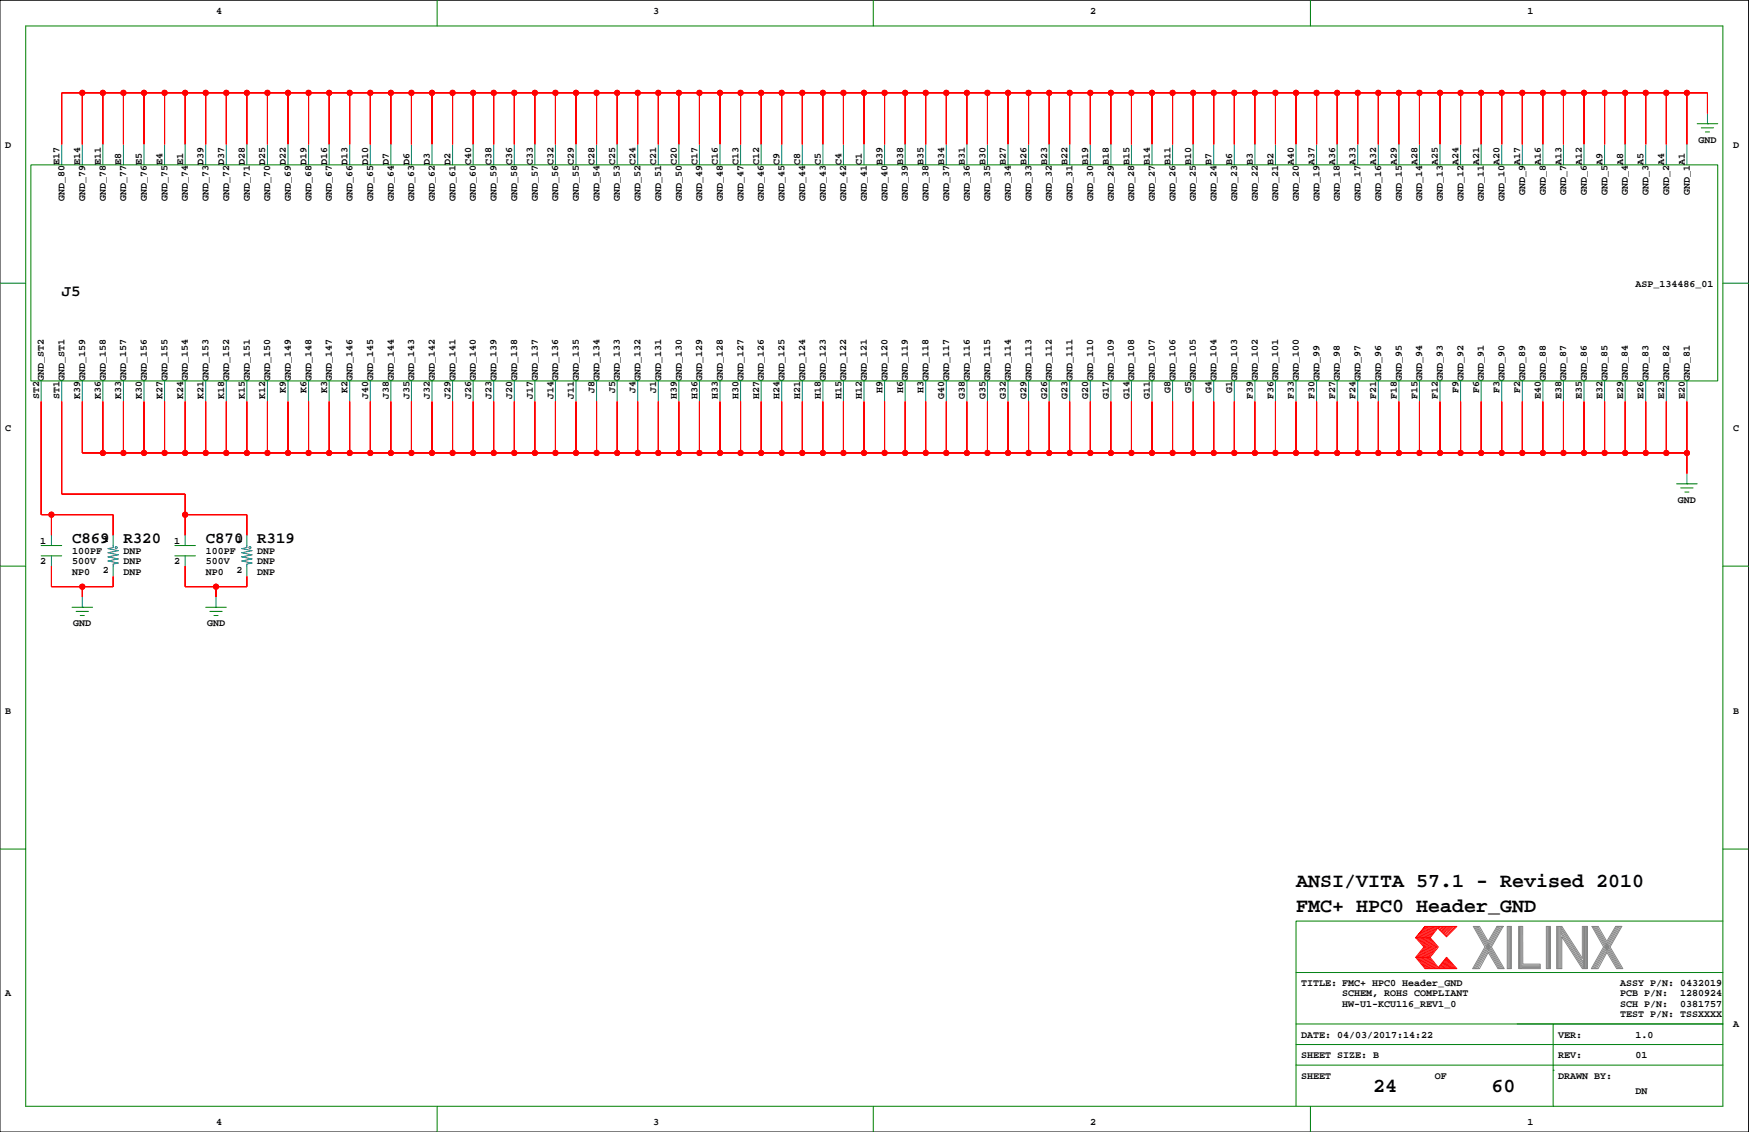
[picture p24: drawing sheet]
<svg xmlns="http://www.w3.org/2000/svg" width="432mm" height="279mm" viewBox="0 0 432 279" stroke-linecap="round" stroke-linejoin="round" font-family="sans-serif">
<defs><g id="words">
<g font-size="4.9">
<text x="320" y="218.8">ANSI/VITA 57.1 - Revised 2010</text>
<text x="320" y="225.2">FMC+ HPC0 Header_GND</text>
<text x="339" y="269.6">24</text>
<text x="368.2" y="269.6">60</text>
</g>
<g font-size="3.9">
<text x="15.2" y="73">J5</text>
<text x="17.8" y="134">C869</text>
<text x="30.5" y="134">R320</text>
<text x="50.8" y="134">C870</text>
<text x="63.5" y="134">R319</text>
</g>
<g font-size="2.5">
<text x="53.3" y="3.4">4</text>
<text x="161.3" y="3.4">3</text>
<text x="269.2" y="3.4">2</text>
<text x="377.1" y="3.4">1</text>
<text x="419.3" y="35.2">GND</text>
<text x="1.3" y="36.4">D</text>
<text x="14.7" y="40.7" transform="rotate(-90 14.7 40.7)">E17</text>
<text x="19.8" y="40.7" transform="rotate(-90 19.8 40.7)">E14</text>
<text x="24.9" y="40.7" transform="rotate(-90 24.9 40.7)">E11</text>
<text x="30" y="40.7" transform="rotate(-90 30 40.7)">E8</text>
<text x="35" y="40.7" transform="rotate(-90 35 40.7)">E5</text>
<text x="40.1" y="40.7" transform="rotate(-90 40.1 40.7)">E4</text>
<text x="45.2" y="40.7" transform="rotate(-90 45.2 40.7)">E1</text>
<text x="50.3" y="40.7" transform="rotate(-90 50.3 40.7)">D39</text>
<text x="55.3" y="40.7" transform="rotate(-90 55.3 40.7)">D37</text>
<text x="60.4" y="40.7" transform="rotate(-90 60.4 40.7)">D28</text>
<text x="65.5" y="40.7" transform="rotate(-90 65.5 40.7)">D25</text>
<text x="70.6" y="40.7" transform="rotate(-90 70.6 40.7)">D22</text>
<text x="75.7" y="40.7" transform="rotate(-90 75.7 40.7)">D19</text>
<text x="80.7" y="40.7" transform="rotate(-90 80.7 40.7)">D16</text>
<text x="85.8" y="40.7" transform="rotate(-90 85.8 40.7)">D13</text>
<text x="90.9" y="40.7" transform="rotate(-90 90.9 40.7)">D10</text>
<text x="96" y="40.7" transform="rotate(-90 96 40.7)">D7</text>
<text x="101.1" y="40.7" transform="rotate(-90 101.1 40.7)">D6</text>
<text x="106.1" y="40.7" transform="rotate(-90 106.1 40.7)">D3</text>
<text x="111.2" y="40.7" transform="rotate(-90 111.2 40.7)">D2</text>
<text x="116.3" y="40.7" transform="rotate(-90 116.3 40.7)">C40</text>
<text x="121.4" y="40.7" transform="rotate(-90 121.4 40.7)">C38</text>
<text x="126.5" y="40.7" transform="rotate(-90 126.5 40.7)">C36</text>
<text x="131.5" y="40.7" transform="rotate(-90 131.5 40.7)">C33</text>
<text x="136.6" y="40.7" transform="rotate(-90 136.6 40.7)">C32</text>
<text x="141.7" y="40.7" transform="rotate(-90 141.7 40.7)">C29</text>
<text x="146.8" y="40.7" transform="rotate(-90 146.8 40.7)">C28</text>
<text x="151.8" y="40.7" transform="rotate(-90 151.8 40.7)">C25</text>
<text x="156.9" y="40.7" transform="rotate(-90 156.9 40.7)">C24</text>
<text x="162" y="40.7" transform="rotate(-90 162 40.7)">C21</text>
<text x="167.1" y="40.7" transform="rotate(-90 167.1 40.7)">C20</text>
<text x="172.2" y="40.7" transform="rotate(-90 172.2 40.7)">C17</text>
<text x="177.2" y="40.7" transform="rotate(-90 177.2 40.7)">C16</text>
<text x="182.3" y="40.7" transform="rotate(-90 182.3 40.7)">C13</text>
<text x="187.4" y="40.7" transform="rotate(-90 187.4 40.7)">C12</text>
<text x="192.5" y="40.7" transform="rotate(-90 192.5 40.7)">C9</text>
<text x="197.6" y="40.7" transform="rotate(-90 197.6 40.7)">C8</text>
<text x="202.6" y="40.7" transform="rotate(-90 202.6 40.7)">C5</text>
<text x="207.7" y="40.7" transform="rotate(-90 207.7 40.7)">C4</text>
<text x="212.8" y="40.7" transform="rotate(-90 212.8 40.7)">C1</text>
<text x="217.9" y="40.7" transform="rotate(-90 217.9 40.7)">B39</text>
<text x="223" y="40.7" transform="rotate(-90 223 40.7)">B38</text>
<text x="228" y="40.7" transform="rotate(-90 228 40.7)">B35</text>
<text x="233.1" y="40.7" transform="rotate(-90 233.1 40.7)">B34</text>
<text x="238.2" y="40.7" transform="rotate(-90 238.2 40.7)">B31</text>
<text x="243.3" y="40.7" transform="rotate(-90 243.3 40.7)">B30</text>
<text x="248.3" y="40.7" transform="rotate(-90 248.3 40.7)">B27</text>
<text x="253.4" y="40.7" transform="rotate(-90 253.4 40.7)">B26</text>
<text x="258.5" y="40.7" transform="rotate(-90 258.5 40.7)">B23</text>
<text x="263.6" y="40.7" transform="rotate(-90 263.6 40.7)">B22</text>
<text x="268.7" y="40.7" transform="rotate(-90 268.7 40.7)">B19</text>
<text x="273.7" y="40.7" transform="rotate(-90 273.7 40.7)">B18</text>
<text x="278.8" y="40.7" transform="rotate(-90 278.8 40.7)">B15</text>
<text x="283.9" y="40.7" transform="rotate(-90 283.9 40.7)">B14</text>
<text x="289" y="40.7" transform="rotate(-90 289 40.7)">B11</text>
<text x="294.1" y="40.7" transform="rotate(-90 294.1 40.7)">B10</text>
<text x="299.1" y="40.7" transform="rotate(-90 299.1 40.7)">B7</text>
<text x="304.2" y="40.7" transform="rotate(-90 304.2 40.7)">B6</text>
<text x="309.3" y="40.7" transform="rotate(-90 309.3 40.7)">B3</text>
<text x="314.4" y="40.7" transform="rotate(-90 314.4 40.7)">B2</text>
<text x="319.4" y="40.7" transform="rotate(-90 319.4 40.7)">A40</text>
<text x="324.5" y="40.7" transform="rotate(-90 324.5 40.7)">A37</text>
<text x="329.6" y="40.7" transform="rotate(-90 329.6 40.7)">A36</text>
<text x="334.7" y="40.7" transform="rotate(-90 334.7 40.7)">A33</text>
<text x="339.8" y="40.7" transform="rotate(-90 339.8 40.7)">A32</text>
<text x="344.8" y="40.7" transform="rotate(-90 344.8 40.7)">A29</text>
<text x="349.9" y="40.7" transform="rotate(-90 349.9 40.7)">A28</text>
<text x="355" y="40.7" transform="rotate(-90 355 40.7)">A25</text>
<text x="360.1" y="40.7" transform="rotate(-90 360.1 40.7)">A24</text>
<text x="365.2" y="40.7" transform="rotate(-90 365.2 40.7)">A21</text>
<text x="370.2" y="40.7" transform="rotate(-90 370.2 40.7)">A20</text>
<text x="375.3" y="40.7" transform="rotate(-90 375.3 40.7)">A17</text>
<text x="380.4" y="40.7" transform="rotate(-90 380.4 40.7)">A16</text>
<text x="385.5" y="40.7" transform="rotate(-90 385.5 40.7)">A13</text>
<text x="390.6" y="40.7" transform="rotate(-90 390.6 40.7)">A12</text>
<text x="395.6" y="40.7" transform="rotate(-90 395.6 40.7)">A9</text>
<text x="400.7" y="40.7" transform="rotate(-90 400.7 40.7)">A8</text>
<text x="405.8" y="40.7" transform="rotate(-90 405.8 40.7)">A5</text>
<text x="410.9" y="40.7" transform="rotate(-90 410.9 40.7)">A4</text>
<text x="415.9" y="40.7" transform="rotate(-90 415.9 40.7)">A1</text>
<text x="427.9" y="36.4">D</text>
<text x="15.9" y="49.6" transform="rotate(-90 15.9 49.6)">GND_80</text>
<text x="21" y="49.6" transform="rotate(-90 21 49.6)">GND_79</text>
<text x="26.1" y="49.6" transform="rotate(-90 26.1 49.6)">GND_78</text>
<text x="31.2" y="49.6" transform="rotate(-90 31.2 49.6)">GND_77</text>
<text x="36.2" y="49.6" transform="rotate(-90 36.2 49.6)">GND_76</text>
<text x="41.3" y="49.6" transform="rotate(-90 41.3 49.6)">GND_75</text>
<text x="46.4" y="49.6" transform="rotate(-90 46.4 49.6)">GND_74</text>
<text x="51.5" y="49.6" transform="rotate(-90 51.5 49.6)">GND_73</text>
<text x="56.6" y="49.6" transform="rotate(-90 56.6 49.6)">GND_72</text>
<text x="61.6" y="49.6" transform="rotate(-90 61.6 49.6)">GND_71</text>
<text x="66.7" y="49.6" transform="rotate(-90 66.7 49.6)">GND_70</text>
<text x="71.8" y="49.6" transform="rotate(-90 71.8 49.6)">GND_69</text>
<text x="76.9" y="49.6" transform="rotate(-90 76.9 49.6)">GND_68</text>
<text x="82" y="49.6" transform="rotate(-90 82 49.6)">GND_67</text>
<text x="87" y="49.6" transform="rotate(-90 87 49.6)">GND_66</text>
<text x="92.1" y="49.6" transform="rotate(-90 92.1 49.6)">GND_65</text>
<text x="97.2" y="49.6" transform="rotate(-90 97.2 49.6)">GND_64</text>
<text x="102.3" y="49.6" transform="rotate(-90 102.3 49.6)">GND_63</text>
<text x="107.3" y="49.6" transform="rotate(-90 107.3 49.6)">GND_62</text>
<text x="112.4" y="49.6" transform="rotate(-90 112.4 49.6)">GND_61</text>
<text x="117.5" y="49.6" transform="rotate(-90 117.5 49.6)">GND_60</text>
<text x="122.6" y="49.6" transform="rotate(-90 122.6 49.6)">GND_59</text>
<text x="127.7" y="49.6" transform="rotate(-90 127.7 49.6)">GND_58</text>
<text x="132.7" y="49.6" transform="rotate(-90 132.7 49.6)">GND_57</text>
<text x="137.8" y="49.6" transform="rotate(-90 137.8 49.6)">GND_56</text>
<text x="142.9" y="49.6" transform="rotate(-90 142.9 49.6)">GND_55</text>
<text x="148" y="49.6" transform="rotate(-90 148 49.6)">GND_54</text>
<text x="153.1" y="49.6" transform="rotate(-90 153.1 49.6)">GND_53</text>
<text x="158.1" y="49.6" transform="rotate(-90 158.1 49.6)">GND_52</text>
<text x="163.2" y="49.6" transform="rotate(-90 163.2 49.6)">GND_51</text>
<text x="168.3" y="49.6" transform="rotate(-90 168.3 49.6)">GND_50</text>
<text x="173.4" y="49.6" transform="rotate(-90 173.4 49.6)">GND_49</text>
<text x="178.5" y="49.6" transform="rotate(-90 178.5 49.6)">GND_48</text>
<text x="183.5" y="49.6" transform="rotate(-90 183.5 49.6)">GND_47</text>
<text x="188.6" y="49.6" transform="rotate(-90 188.6 49.6)">GND_46</text>
<text x="193.7" y="49.6" transform="rotate(-90 193.7 49.6)">GND_45</text>
<text x="198.8" y="49.6" transform="rotate(-90 198.8 49.6)">GND_44</text>
<text x="203.8" y="49.6" transform="rotate(-90 203.8 49.6)">GND_43</text>
<text x="208.9" y="49.6" transform="rotate(-90 208.9 49.6)">GND_42</text>
<text x="214" y="49.6" transform="rotate(-90 214 49.6)">GND_41</text>
<text x="219.1" y="49.6" transform="rotate(-90 219.1 49.6)">GND_40</text>
<text x="224.2" y="49.6" transform="rotate(-90 224.2 49.6)">GND_39</text>
<text x="229.2" y="49.6" transform="rotate(-90 229.2 49.6)">GND_38</text>
<text x="234.3" y="49.6" transform="rotate(-90 234.3 49.6)">GND_37</text>
<text x="239.4" y="49.6" transform="rotate(-90 239.4 49.6)">GND_36</text>
<text x="244.5" y="49.6" transform="rotate(-90 244.5 49.6)">GND_35</text>
<text x="249.6" y="49.6" transform="rotate(-90 249.6 49.6)">GND_34</text>
<text x="254.6" y="49.6" transform="rotate(-90 254.6 49.6)">GND_33</text>
<text x="259.7" y="49.6" transform="rotate(-90 259.7 49.6)">GND_32</text>
<text x="264.8" y="49.6" transform="rotate(-90 264.8 49.6)">GND_31</text>
<text x="269.9" y="49.6" transform="rotate(-90 269.9 49.6)">GND_30</text>
<text x="275" y="49.6" transform="rotate(-90 275 49.6)">GND_29</text>
<text x="280" y="49.6" transform="rotate(-90 280 49.6)">GND_28</text>
<text x="285.1" y="49.6" transform="rotate(-90 285.1 49.6)">GND_27</text>
<text x="290.2" y="49.6" transform="rotate(-90 290.2 49.6)">GND_26</text>
<text x="295.3" y="49.6" transform="rotate(-90 295.3 49.6)">GND_25</text>
<text x="300.3" y="49.6" transform="rotate(-90 300.3 49.6)">GND_24</text>
<text x="305.4" y="49.6" transform="rotate(-90 305.4 49.6)">GND_23</text>
<text x="310.5" y="49.6" transform="rotate(-90 310.5 49.6)">GND_22</text>
<text x="315.6" y="49.6" transform="rotate(-90 315.6 49.6)">GND_21</text>
<text x="320.7" y="49.6" transform="rotate(-90 320.7 49.6)">GND_20</text>
<text x="325.7" y="49.6" transform="rotate(-90 325.7 49.6)">GND_19</text>
<text x="330.8" y="49.6" transform="rotate(-90 330.8 49.6)">GND_18</text>
<text x="335.9" y="49.6" transform="rotate(-90 335.9 49.6)">GND_17</text>
<text x="341" y="49.6" transform="rotate(-90 341 49.6)">GND_16</text>
<text x="346.1" y="49.6" transform="rotate(-90 346.1 49.6)">GND_15</text>
<text x="351.1" y="49.6" transform="rotate(-90 351.1 49.6)">GND_14</text>
<text x="356.2" y="49.6" transform="rotate(-90 356.2 49.6)">GND_13</text>
<text x="361.3" y="49.6" transform="rotate(-90 361.3 49.6)">GND_12</text>
<text x="366.4" y="49.6" transform="rotate(-90 366.4 49.6)">GND_11</text>
<text x="371.4" y="49.6" transform="rotate(-90 371.4 49.6)">GND_10</text>
<text x="376.5" y="48.1" transform="rotate(-90 376.5 48.1)">GND_9</text>
<text x="381.6" y="48.1" transform="rotate(-90 381.6 48.1)">GND_8</text>
<text x="386.7" y="48.1" transform="rotate(-90 386.7 48.1)">GND_7</text>
<text x="391.8" y="48.1" transform="rotate(-90 391.8 48.1)">GND_6</text>
<text x="396.8" y="48.1" transform="rotate(-90 396.8 48.1)">GND_5</text>
<text x="401.9" y="48.1" transform="rotate(-90 401.9 48.1)">GND_4</text>
<text x="407" y="48.1" transform="rotate(-90 407 48.1)">GND_3</text>
<text x="412.1" y="48.1" transform="rotate(-90 412.1 48.1)">GND_2</text>
<text x="417.2" y="48.1" transform="rotate(-90 417.2 48.1)">GND_1</text>
<text x="403.8" y="70.7">ASP_134486_01</text>
<text x="10.9" y="94" transform="rotate(-90 10.9 94)">GND_ST2</text>
<text x="15.9" y="94" transform="rotate(-90 15.9 94)">GND_ST1</text>
<text x="21" y="94" transform="rotate(-90 21 94)">GND_159</text>
<text x="26.1" y="94" transform="rotate(-90 26.1 94)">GND_158</text>
<text x="31.2" y="94" transform="rotate(-90 31.2 94)">GND_157</text>
<text x="36.2" y="94" transform="rotate(-90 36.2 94)">GND_156</text>
<text x="41.3" y="94" transform="rotate(-90 41.3 94)">GND_155</text>
<text x="46.4" y="94" transform="rotate(-90 46.4 94)">GND_154</text>
<text x="51.5" y="94" transform="rotate(-90 51.5 94)">GND_153</text>
<text x="56.6" y="94" transform="rotate(-90 56.6 94)">GND_152</text>
<text x="61.6" y="94" transform="rotate(-90 61.6 94)">GND_151</text>
<text x="66.7" y="94" transform="rotate(-90 66.7 94)">GND_150</text>
<text x="71.8" y="94" transform="rotate(-90 71.8 94)">GND_149</text>
<text x="76.9" y="94" transform="rotate(-90 76.9 94)">GND_148</text>
<text x="82" y="94" transform="rotate(-90 82 94)">GND_147</text>
<text x="87" y="94" transform="rotate(-90 87 94)">GND_146</text>
<text x="92.1" y="94" transform="rotate(-90 92.1 94)">GND_145</text>
<text x="97.2" y="94" transform="rotate(-90 97.2 94)">GND_144</text>
<text x="102.3" y="94" transform="rotate(-90 102.3 94)">GND_143</text>
<text x="107.3" y="94" transform="rotate(-90 107.3 94)">GND_142</text>
<text x="112.4" y="94" transform="rotate(-90 112.4 94)">GND_141</text>
<text x="117.5" y="94" transform="rotate(-90 117.5 94)">GND_140</text>
<text x="122.6" y="94" transform="rotate(-90 122.6 94)">GND_139</text>
<text x="127.7" y="94" transform="rotate(-90 127.7 94)">GND_138</text>
<text x="132.7" y="94" transform="rotate(-90 132.7 94)">GND_137</text>
<text x="137.8" y="94" transform="rotate(-90 137.8 94)">GND_136</text>
<text x="142.9" y="94" transform="rotate(-90 142.9 94)">GND_135</text>
<text x="148" y="94" transform="rotate(-90 148 94)">GND_134</text>
<text x="153.1" y="94" transform="rotate(-90 153.1 94)">GND_133</text>
<text x="158.1" y="94" transform="rotate(-90 158.1 94)">GND_132</text>
<text x="163.2" y="94" transform="rotate(-90 163.2 94)">GND_131</text>
<text x="168.3" y="94" transform="rotate(-90 168.3 94)">GND_130</text>
<text x="173.4" y="94" transform="rotate(-90 173.4 94)">GND_129</text>
<text x="178.5" y="94" transform="rotate(-90 178.5 94)">GND_128</text>
<text x="183.5" y="94" transform="rotate(-90 183.5 94)">GND_127</text>
<text x="188.6" y="94" transform="rotate(-90 188.6 94)">GND_126</text>
<text x="193.7" y="94" transform="rotate(-90 193.7 94)">GND_125</text>
<text x="198.8" y="94" transform="rotate(-90 198.8 94)">GND_124</text>
<text x="203.8" y="94" transform="rotate(-90 203.8 94)">GND_123</text>
<text x="208.9" y="94" transform="rotate(-90 208.9 94)">GND_122</text>
<text x="214" y="94" transform="rotate(-90 214 94)">GND_121</text>
<text x="219.1" y="94" transform="rotate(-90 219.1 94)">GND_120</text>
<text x="224.2" y="94" transform="rotate(-90 224.2 94)">GND_119</text>
<text x="229.2" y="94" transform="rotate(-90 229.2 94)">GND_118</text>
<text x="234.3" y="94" transform="rotate(-90 234.3 94)">GND_117</text>
<text x="239.4" y="94" transform="rotate(-90 239.4 94)">GND_116</text>
<text x="244.5" y="94" transform="rotate(-90 244.5 94)">GND_115</text>
<text x="249.6" y="94" transform="rotate(-90 249.6 94)">GND_114</text>
<text x="254.6" y="94" transform="rotate(-90 254.6 94)">GND_113</text>
<text x="259.7" y="94" transform="rotate(-90 259.7 94)">GND_112</text>
<text x="264.8" y="94" transform="rotate(-90 264.8 94)">GND_111</text>
<text x="269.9" y="94" transform="rotate(-90 269.9 94)">GND_110</text>
<text x="275" y="94" transform="rotate(-90 275 94)">GND_109</text>
<text x="280" y="94" transform="rotate(-90 280 94)">GND_108</text>
<text x="285.1" y="94" transform="rotate(-90 285.1 94)">GND_107</text>
<text x="290.2" y="94" transform="rotate(-90 290.2 94)">GND_106</text>
<text x="295.3" y="94" transform="rotate(-90 295.3 94)">GND_105</text>
<text x="300.3" y="94" transform="rotate(-90 300.3 94)">GND_104</text>
<text x="305.4" y="94" transform="rotate(-90 305.4 94)">GND_103</text>
<text x="310.5" y="94" transform="rotate(-90 310.5 94)">GND_102</text>
<text x="315.6" y="94" transform="rotate(-90 315.6 94)">GND_101</text>
<text x="320.7" y="94" transform="rotate(-90 320.7 94)">GND_100</text>
<text x="325.7" y="94" transform="rotate(-90 325.7 94)">GND_99</text>
<text x="330.8" y="94" transform="rotate(-90 330.8 94)">GND_98</text>
<text x="335.9" y="94" transform="rotate(-90 335.9 94)">GND_97</text>
<text x="341" y="94" transform="rotate(-90 341 94)">GND_96</text>
<text x="346.1" y="94" transform="rotate(-90 346.1 94)">GND_95</text>
<text x="351.1" y="94" transform="rotate(-90 351.1 94)">GND_94</text>
<text x="356.2" y="94" transform="rotate(-90 356.2 94)">GND_93</text>
<text x="361.3" y="94" transform="rotate(-90 361.3 94)">GND_92</text>
<text x="366.4" y="94" transform="rotate(-90 366.4 94)">GND_91</text>
<text x="371.4" y="94" transform="rotate(-90 371.4 94)">GND_90</text>
<text x="376.5" y="94" transform="rotate(-90 376.5 94)">GND_89</text>
<text x="381.6" y="94" transform="rotate(-90 381.6 94)">GND_88</text>
<text x="386.7" y="94" transform="rotate(-90 386.7 94)">GND_87</text>
<text x="391.8" y="94" transform="rotate(-90 391.8 94)">GND_86</text>
<text x="396.8" y="94" transform="rotate(-90 396.8 94)">GND_85</text>
<text x="401.9" y="94" transform="rotate(-90 401.9 94)">GND_84</text>
<text x="407" y="94" transform="rotate(-90 407 94)">GND_83</text>
<text x="412.1" y="94" transform="rotate(-90 412.1 94)">GND_82</text>
<text x="417.2" y="94" transform="rotate(-90 417.2 94)">GND_81</text>
<text x="9.6" y="98.5" transform="rotate(-90 9.6 98.5)">ST2</text>
<text x="14.7" y="98.5" transform="rotate(-90 14.7 98.5)">ST1</text>
<text x="19.8" y="98.5" transform="rotate(-90 19.8 98.5)">K39</text>
<text x="24.9" y="98.5" transform="rotate(-90 24.9 98.5)">K36</text>
<text x="30" y="98.5" transform="rotate(-90 30 98.5)">K33</text>
<text x="35" y="98.5" transform="rotate(-90 35 98.5)">K30</text>
<text x="40.1" y="98.5" transform="rotate(-90 40.1 98.5)">K27</text>
<text x="45.2" y="98.5" transform="rotate(-90 45.2 98.5)">K24</text>
<text x="50.3" y="98.5" transform="rotate(-90 50.3 98.5)">K21</text>
<text x="55.3" y="98.5" transform="rotate(-90 55.3 98.5)">K18</text>
<text x="60.4" y="98.5" transform="rotate(-90 60.4 98.5)">K15</text>
<text x="65.5" y="98.5" transform="rotate(-90 65.5 98.5)">K12</text>
<text x="70.6" y="97" transform="rotate(-90 70.6 97)">K9</text>
<text x="75.7" y="97" transform="rotate(-90 75.7 97)">K6</text>
<text x="80.7" y="97" transform="rotate(-90 80.7 97)">K3</text>
<text x="85.8" y="97" transform="rotate(-90 85.8 97)">K2</text>
<text x="90.9" y="98.5" transform="rotate(-90 90.9 98.5)">J40</text>
<text x="96" y="98.5" transform="rotate(-90 96 98.5)">J38</text>
<text x="101.1" y="98.5" transform="rotate(-90 101.1 98.5)">J35</text>
<text x="106.1" y="98.5" transform="rotate(-90 106.1 98.5)">J32</text>
<text x="111.2" y="98.5" transform="rotate(-90 111.2 98.5)">J29</text>
<text x="116.3" y="98.5" transform="rotate(-90 116.3 98.5)">J26</text>
<text x="121.4" y="98.5" transform="rotate(-90 121.4 98.5)">J23</text>
<text x="126.5" y="98.5" transform="rotate(-90 126.5 98.5)">J20</text>
<text x="131.5" y="98.5" transform="rotate(-90 131.5 98.5)">J17</text>
<text x="136.6" y="98.5" transform="rotate(-90 136.6 98.5)">J14</text>
<text x="141.7" y="98.5" transform="rotate(-90 141.7 98.5)">J11</text>
<text x="146.8" y="97" transform="rotate(-90 146.8 97)">J8</text>
<text x="151.8" y="97" transform="rotate(-90 151.8 97)">J5</text>
<text x="156.9" y="97" transform="rotate(-90 156.9 97)">J4</text>
<text x="162" y="97" transform="rotate(-90 162 97)">J1</text>
<text x="167.1" y="98.5" transform="rotate(-90 167.1 98.5)">H39</text>
<text x="172.2" y="98.5" transform="rotate(-90 172.2 98.5)">H36</text>
<text x="177.2" y="98.5" transform="rotate(-90 177.2 98.5)">H33</text>
<text x="182.3" y="98.5" transform="rotate(-90 182.3 98.5)">H30</text>
<text x="187.4" y="98.5" transform="rotate(-90 187.4 98.5)">H27</text>
<text x="192.5" y="98.5" transform="rotate(-90 192.5 98.5)">H24</text>
<text x="197.6" y="98.5" transform="rotate(-90 197.6 98.5)">H21</text>
<text x="202.6" y="98.5" transform="rotate(-90 202.6 98.5)">H18</text>
<text x="207.7" y="98.5" transform="rotate(-90 207.7 98.5)">H15</text>
<text x="212.8" y="98.5" transform="rotate(-90 212.8 98.5)">H12</text>
<text x="217.9" y="97" transform="rotate(-90 217.9 97)">H9</text>
<text x="223" y="97" transform="rotate(-90 223 97)">H6</text>
<text x="228" y="97" transform="rotate(-90 228 97)">H3</text>
<text x="233.1" y="98.5" transform="rotate(-90 233.1 98.5)">G40</text>
<text x="238.2" y="98.5" transform="rotate(-90 238.2 98.5)">G38</text>
<text x="243.3" y="98.5" transform="rotate(-90 243.3 98.5)">G35</text>
<text x="248.3" y="98.5" transform="rotate(-90 248.3 98.5)">G32</text>
<text x="253.4" y="98.5" transform="rotate(-90 253.4 98.5)">G29</text>
<text x="258.5" y="98.5" transform="rotate(-90 258.5 98.5)">G26</text>
<text x="263.6" y="98.5" transform="rotate(-90 263.6 98.5)">G23</text>
<text x="268.7" y="98.5" transform="rotate(-90 268.7 98.5)">G20</text>
<text x="273.7" y="98.5" transform="rotate(-90 273.7 98.5)">G17</text>
<text x="278.8" y="98.5" transform="rotate(-90 278.8 98.5)">G14</text>
<text x="283.9" y="98.5" transform="rotate(-90 283.9 98.5)">G11</text>
<text x="289" y="97" transform="rotate(-90 289 97)">G8</text>
<text x="294.1" y="97" transform="rotate(-90 294.1 97)">G5</text>
<text x="299.1" y="97" transform="rotate(-90 299.1 97)">G4</text>
<text x="304.2" y="97" transform="rotate(-90 304.2 97)">G1</text>
<text x="309.3" y="98.5" transform="rotate(-90 309.3 98.5)">F39</text>
<text x="314.4" y="98.5" transform="rotate(-90 314.4 98.5)">F36</text>
<text x="319.4" y="98.5" transform="rotate(-90 319.4 98.5)">F33</text>
<text x="324.5" y="98.5" transform="rotate(-90 324.5 98.5)">F30</text>
<text x="329.6" y="98.5" transform="rotate(-90 329.6 98.5)">F27</text>
<text x="334.7" y="98.5" transform="rotate(-90 334.7 98.5)">F24</text>
<text x="339.8" y="98.5" transform="rotate(-90 339.8 98.5)">F21</text>
<text x="344.8" y="98.5" transform="rotate(-90 344.8 98.5)">F18</text>
<text x="349.9" y="98.5" transform="rotate(-90 349.9 98.5)">F15</text>
<text x="355" y="98.5" transform="rotate(-90 355 98.5)">F12</text>
<text x="360.1" y="97" transform="rotate(-90 360.1 97)">F9</text>
<text x="365.2" y="97" transform="rotate(-90 365.2 97)">F6</text>
<text x="370.2" y="97" transform="rotate(-90 370.2 97)">F3</text>
<text x="375.3" y="97" transform="rotate(-90 375.3 97)">F2</text>
<text x="380.4" y="98.5" transform="rotate(-90 380.4 98.5)">E40</text>
<text x="385.5" y="98.5" transform="rotate(-90 385.5 98.5)">E38</text>
<text x="390.6" y="98.5" transform="rotate(-90 390.6 98.5)">E35</text>
<text x="395.6" y="98.5" transform="rotate(-90 395.6 98.5)">E32</text>
<text x="400.7" y="98.5" transform="rotate(-90 400.7 98.5)">E29</text>
<text x="405.8" y="98.5" transform="rotate(-90 405.8 98.5)">E26</text>
<text x="410.9" y="98.5" transform="rotate(-90 410.9 98.5)">E23</text>
<text x="415.9" y="98.5" transform="rotate(-90 415.9 98.5)">E20</text>
<text x="1.3" y="106.3">C</text>
<text x="427.9" y="106.3">C</text>
<text x="414.2" y="124.1">GND</text>
<text x="9.9" y="134.2">1</text>
<text x="17.8" y="136.8">100PF</text>
<text x="25.4" y="133.8">1</text>
<text x="30.5" y="136.8">DNP</text>
<text x="43" y="134.2">1</text>
<text x="50.8" y="136.8">100PF</text>
<text x="58.4" y="133.8">1</text>
<text x="63.5" y="136.8">DNP</text>
<text x="9.9" y="139.3">2</text>
<text x="17.8" y="139.3">500V</text>
<text x="17.8" y="141.8">NP0</text>
<text x="25.4" y="141.5">2</text>
<text x="30.5" y="141.8">DNP</text>
<text x="30.5" y="139.3">DNP</text>
<text x="43" y="139.3">2</text>
<text x="50.8" y="139.3">500V</text>
<text x="50.8" y="141.8">NP0</text>
<text x="58.4" y="141.5">2</text>
<text x="63.5" y="141.8">DNP</text>
<text x="63.5" y="139.3">DNP</text>
<text x="18.1" y="154.5">GND</text>
<text x="51.1" y="154.5">GND</text>
<text x="1.3" y="176.1">B</text>
<text x="427.9" y="176.1">B</text>
<text x="1.3" y="245.9">A</text>
<text x="321.2" y="243.4">TITLE: FMC+ HPC0 Header_GND</text>
<text x="331.4" y="245.9">SCHEM, ROHS COMPLIANT</text>
<text x="400" y="245.9">PCB P/N:</text>
<text x="400" y="243.4">ASSY P/N: 0432019</text>
<text x="414.8" y="245.9">1280924</text>
<text x="331.4" y="248.5">HW-U1-KCU116_REV1_0</text>
<text x="400" y="251">TEST P/N: TSSXXXX</text>
<text x="400" y="248.5">SCH P/N:</text>
<text x="414.8" y="248.5">0381757</text>
<text x="321.2" y="256.1">DATE: 04/03/2017:14:22</text>
<text x="384.7" y="256.1">VER:</text>
<text x="403.8" y="256.1">1.0</text>
<text x="427.9" y="253.6">A</text>
<text x="321.2" y="261.2">SHEET SIZE: B</text>
<text x="384.7" y="261.2">REV:</text>
<text x="403.8" y="261.2">01</text>
<text x="321.2" y="266.3">SHEET</text>
<text x="354.2" y="266.3">OF</text>
<text x="384.7" y="266.3">DRAWN BY:</text>
<text x="403.8" y="270.1">DN</text>
<text x="53.3" y="277.7">4</text>
<text x="161.3" y="277.7">3</text>
<text x="269.2" y="277.7">2</text>
<text x="377.1" y="277.7">1</text>
</g>
</g></defs>
<path d="M0 .1h431.7v279.3h-431.7z" fill="none" stroke="#000" stroke-width=".25"/>
<g fill="none" stroke="#008000" stroke-width=".25">
<path d="M6.3 6.4h419.1v266.7h-419.1zM107.9 .1v6.3M215.6 .1v6.3M323.5 .1v6.3M419 30.5h5.1M420 31.6h3.1M421 32.6h1.1M421.5 30.5h.1M7.6 40.7h416.5v53.3h-416.5zM0 69.9h6.3M425.4 69.9h6.3M413.9 119.4h5.1"/>
<path d="M416.5 119.4h.1M0 139.7h6.3M10.2 137.2h5M10.2 134.7h5M43.2 137.2h5M43.2 134.7h5M414.9 120.4h3.1M416 121.4h1M425.4 139.7h6.3M17.8 149.9h5.1M18.8 150.9h3M19.8 151.9h1"/>
<path d="M20.3 149.9h.1M50.8 149.9h5.1M51.8 150.9h3.1M52.8 151.9h1M53.3 149.9h.1M0 209.6h6.3M425.4 209.6h6.3M425.4 227.3h-105.4v35.6M320 257.8h105.4M320 252.7h105.4M320 240h105.4M383.5 252.7v20.4"/>
<path d="M107.9 273.1v6.3M215.6 273.1v6.3M320 262.9v10.2M320 262.9h105.4M323.5 273.1v6.3M383.5 264.2h.1"/>
</g>
<g fill="none" stroke="#f00" stroke-width=".25">
<path d="M20.3 22.9v12.7M25.4 22.9v12.7M30.5 22.9v12.7M35.6 22.9v12.7M40.6 22.9v12.7M45.7 22.9v12.7M50.8 22.9v12.7M55.9 22.9v12.7M60.9 22.9v12.7M66 22.9v12.7M71.1 22.9v12.7M76.2 22.9v12.7"/>
<path d="M81.3 22.9v12.7M86.3 22.9v12.7M91.4 22.9v12.7M96.5 22.9v12.7M101.6 22.9v12.7M106.7 22.9v12.7M111.7 22.9v12.7M116.8 22.9v12.7M121.9 22.9v12.7M127 22.9v12.7M132.1 22.9v12.7M137.1 22.9v12.7"/>
<path d="M142.2 22.9v12.7M147.3 22.9v12.7M152.4 22.9v12.7M157.4 22.9v12.7M162.5 22.9v12.7M167.6 22.9v12.7M172.7 22.9v12.7M177.8 22.9v12.7M182.8 22.9v12.7M187.9 22.9v12.7M193 22.9v12.7M198.1 22.9v12.7"/>
<path d="M203.2 22.9v12.7M208.2 22.9v12.7M213.3 22.9v12.7M218.4 22.9v12.7M223.5 22.9v12.7M228.5 22.9v12.7M233.6 22.9v12.7M238.7 22.9v12.7M243.8 22.9v12.7M248.9 22.9v12.7M253.9 22.9v12.7M259 22.9v12.7"/>
<path d="M264.1 22.9v12.7M269.2 22.9v12.7M274.3 22.9v12.7M279.3 22.9v12.7M284.4 22.9v12.7M289.5 22.9v12.7M294.6 22.9v12.7M299.7 22.9v12.7M304.7 22.9v12.7M309.8 22.9v12.7M314.9 22.9v12.7M320 22.9v12.7"/>
<path d="M325 22.9v12.7M330.1 22.9v12.7M335.2 22.9v12.7M340.3 22.9v12.7M345.4 22.9v12.7M350.4 22.9v12.7M355.5 22.9v12.7M360.6 22.9v12.7M365.7 22.9v12.7M370.8 22.9v12.7M375.8 22.9v12.7M380.9 22.9v12.7"/>
<path d="M386 22.9v12.7M391.1 22.9v12.7M396.1 22.9v12.7M401.2 22.9v12.7M406.3 22.9v12.7M411.4 22.9v12.7M416.5 22.9v12.7M421.5 28v-5.1h-406.3v12.7M10.2 99.1v27.9h17.7v5.1M15.2 99.1v22.9h30.5v10.1M20.3 99.1v12.7h396.2M25.4 99.1v12.7"/>
<path d="M30.5 99.1v12.7M35.6 99.1v12.7M40.6 99.1v12.7M45.7 99.1v12.7M50.8 99.1v12.7M55.9 99.1v12.7M60.9 99.1v12.7M66 99.1v12.7M71.1 99.1v12.7M76.2 99.1v12.7M81.3 99.1v12.7M86.3 99.1v12.7"/>
<path d="M91.4 99.1v12.7M96.5 99.1v12.7M101.6 99.1v12.7M106.7 99.1v12.7M111.7 99.1v12.7M116.8 99.1v12.7M121.9 99.1v12.7M127 99.1v12.7M132.1 99.1v12.7M137.1 99.1v12.7M142.2 99.1v12.7M147.3 99.1v12.7"/>
<path d="M152.4 99.1v12.7M157.4 99.1v12.7M162.5 99.1v12.7M167.6 99.1v12.7M172.7 99.1v12.7M177.8 99.1v12.7M182.8 99.1v12.7M187.9 99.1v12.7M193 99.1v12.7M198.1 99.1v12.7M203.2 99.1v12.7M208.2 99.1v12.7"/>
<path d="M213.3 99.1v12.7M218.4 99.1v12.7M223.5 99.1v12.7M228.5 99.1v12.7M233.6 99.1v12.7M238.7 99.1v12.7M243.8 99.1v12.7M248.9 99.1v12.7M253.9 99.1v12.7M259 99.1v12.7M264.1 99.1v12.7M269.2 99.1v12.7"/>
<path d="M274.3 99.1v12.7M279.3 99.1v12.7M284.4 99.1v12.7M289.5 99.1v12.7M294.6 99.1v12.7M299.7 99.1v12.7M304.7 99.1v12.7M309.8 99.1v12.7M314.9 99.1v12.7M320 99.1v12.7M325 99.1v12.7M330.1 99.1v12.7"/>
<path d="M335.2 99.1v12.7M340.3 99.1v12.7M345.4 99.1v12.7M350.4 99.1v12.7M355.5 99.1v12.7M360.6 99.1v12.7M365.7 99.1v12.7M370.8 99.1v12.7M375.8 99.1v12.7M380.9 99.1v12.7M386 99.1v12.7M391.1 99.1v12.7"/>
<path d="M396.1 99.1v12.7M401.2 99.1v12.7M406.3 99.1v12.7M411.4 99.1v12.7M416.5 99.1v17.8M12.7 127v5.1M12.7 139.7v5.1h15.2v-2.5M45.7 139.7v5.1h15.2v-2.5M45.7 127h15.2v5.1M20.3 144.8v2.5M53.3 144.8v2.5M349.5 236.3h3.6"/>
<path d="M349.9 231.5l1.9 2.2-2 2.6 2.2 2.8M350.1 236.3l2.2 2.8M350.2 231.5l1.9 2.3-2 2.5M350.4 236.3l2.2 2.8M350.5 231.5l1.9 2.3-2 2.5M350.6 236.3l2.3 2.7M350.8 231.5l1.9 2.3-2 2.5M351 236.3l2.2 2.8M351.1 231.5l1.9 2.3-2 2.5M351.3 236.3l2.2 2.8M351.4 231.5l1.9 2.3-2 2.5M351.6 236.3l2.2 2.8"/>
<path d="M351.7 231.5l1.9 2.2M351.8 228.7l-2.3 2.8 2.3-2.8h7.9l-2.6 2.5-2.1-2.1-1.9 2.4 2 2.2-2 2.6 2 2.5 2-2.5 2.6 2.8h-7.9l-2.3-2.8M351.9 236.3l2.2 2.8M352 231.5l1.9 2.2M352.1 228.7l-2.2 2.7M352.2 236.3l2.2 2.8M352.3 231.5l1.9 2.3-2 2.5M352.4 228.7l-2.2 2.7M352.5 236.3l2.2 2.8M352.6 231.5l1.9 2.2M352.7 228.7l-2.2 2.7M352.8 236.3l2.2 2.8"/>
<path d="M352.8 231.5l2 2.2M353 228.7l-2.2 2.7M353.1 231.5h-3.6l2.1 2.2-2.1 2.6M353.2 228.7l-2.1 2.7M353.6 233.8l-2 2.5M353.6 228.7l-2.2 2.7M353.8 228.7l-2.1 2.7M353.9 233.8l-1.9 2.4M354.1 228.7l-2.1 2.7M354.4 228.7l-2.1 2.7M354.5 233.8l-2 2.5M354.7 228.7l-2.1 2.7"/>
<path d="M354.8 233.8l-2 2.5M355 228.7l-2.1 2.7M355.2 238.8l.2 .3M355.3 238.6l.4 .5M355.4 228.7l-.4 .4M355.4 238.4l.6 .7M355.6 238.3l.7 .8M355.7 238.1l.9 1M355.7 228.7l-.5 .5M355.9 237.9l1 1.2M356 237.8l1.2 1.3M356.1 228.7l-.8 .7"/>
<path d="M356.1 237.6l1.4 1.4M356.3 237.4l1.5 1.7M356.4 237.2l1.6 1.9M356.5 228.7l-1 .9M356.5 237.1l1.8 2M356.7 236.9l1.9 2.2M356.8 236.7l2.1 2.4M356.8 228.7l-1.1 1.1M356.9 236.6l2.3 2.5M357.1 236.5l2.3 2.6M357.2 228.7l-1.3 1.2M357.5 228.7l-1.4 1.4"/>
<path d="M357.8 228.7l-1.6 1.6M358.2 228.7l-1.8 1.7M358.5 228.7l-1.9 1.9M359 228.7l-2.2 2.1M359.3 228.7l-2.3 2.3"/>
<circle cx="20.3" cy="22.9" r=".63"/>
<circle cx="25.4" cy="22.9" r=".63"/>
<circle cx="30.5" cy="22.9" r=".63"/>
<circle cx="35.6" cy="22.9" r=".63"/>
<circle cx="40.6" cy="22.9" r=".63"/>
<circle cx="45.7" cy="22.9" r=".63"/>
<circle cx="50.8" cy="22.9" r=".63"/>
<circle cx="55.9" cy="22.9" r=".63"/>
<circle cx="60.9" cy="22.9" r=".63"/>
<circle cx="66" cy="22.9" r=".63"/>
<circle cx="71.1" cy="22.9" r=".63"/>
<circle cx="76.2" cy="22.9" r=".63"/>
<circle cx="81.3" cy="22.9" r=".63"/>
<circle cx="86.3" cy="22.9" r=".63"/>
<circle cx="91.4" cy="22.9" r=".63"/>
<circle cx="96.5" cy="22.9" r=".63"/>
<circle cx="101.6" cy="22.9" r=".63"/>
<circle cx="106.7" cy="22.9" r=".63"/>
<circle cx="111.7" cy="22.9" r=".63"/>
<circle cx="116.8" cy="22.9" r=".63"/>
<circle cx="121.9" cy="22.9" r=".63"/>
<circle cx="127" cy="22.9" r=".63"/>
<circle cx="132" cy="22.9" r=".63"/>
<circle cx="137.1" cy="22.9" r=".63"/>
<circle cx="142.2" cy="22.9" r=".63"/>
<circle cx="147.3" cy="22.9" r=".63"/>
<circle cx="152.4" cy="22.9" r=".63"/>
<circle cx="157.4" cy="22.9" r=".63"/>
<circle cx="162.5" cy="22.9" r=".63"/>
<circle cx="167.6" cy="22.9" r=".63"/>
<circle cx="172.7" cy="22.9" r=".63"/>
<circle cx="177.8" cy="22.9" r=".63"/>
<circle cx="182.8" cy="22.9" r=".63"/>
<circle cx="187.9" cy="22.9" r=".63"/>
<circle cx="193" cy="22.9" r=".63"/>
<circle cx="198.1" cy="22.9" r=".63"/>
<circle cx="203.2" cy="22.9" r=".63"/>
<circle cx="208.2" cy="22.9" r=".63"/>
<circle cx="213.3" cy="22.9" r=".63"/>
<circle cx="218.4" cy="22.9" r=".63"/>
<circle cx="223.5" cy="22.9" r=".63"/>
<circle cx="228.5" cy="22.9" r=".63"/>
<circle cx="233.6" cy="22.9" r=".63"/>
<circle cx="238.7" cy="22.9" r=".63"/>
<circle cx="243.8" cy="22.9" r=".63"/>
<circle cx="248.9" cy="22.9" r=".63"/>
<circle cx="253.9" cy="22.9" r=".63"/>
<circle cx="259" cy="22.9" r=".63"/>
<circle cx="264.1" cy="22.9" r=".63"/>
<circle cx="269.2" cy="22.9" r=".63"/>
<circle cx="274.3" cy="22.9" r=".63"/>
<circle cx="279.3" cy="22.9" r=".63"/>
<circle cx="284.4" cy="22.9" r=".63"/>
<circle cx="289.5" cy="22.9" r=".63"/>
<circle cx="294.6" cy="22.9" r=".63"/>
<circle cx="299.7" cy="22.9" r=".63"/>
<circle cx="304.7" cy="22.9" r=".63"/>
<circle cx="309.8" cy="22.9" r=".63"/>
<circle cx="314.9" cy="22.9" r=".63"/>
<circle cx="320" cy="22.9" r=".63"/>
<circle cx="325" cy="22.9" r=".63"/>
<circle cx="330.1" cy="22.9" r=".63"/>
<circle cx="335.2" cy="22.9" r=".63"/>
<circle cx="340.3" cy="22.9" r=".63"/>
<circle cx="345.4" cy="22.9" r=".63"/>
<circle cx="350.4" cy="22.9" r=".63"/>
<circle cx="355.5" cy="22.9" r=".63"/>
<circle cx="360.6" cy="22.9" r=".63"/>
<circle cx="365.7" cy="22.9" r=".63"/>
<circle cx="370.8" cy="22.9" r=".63"/>
<circle cx="375.8" cy="22.9" r=".63"/>
<circle cx="380.9" cy="22.9" r=".63"/>
<circle cx="386" cy="22.9" r=".63"/>
<circle cx="391.1" cy="22.9" r=".63"/>
<circle cx="396.1" cy="22.9" r=".63"/>
<circle cx="401.2" cy="22.9" r=".63"/>
<circle cx="406.3" cy="22.9" r=".63"/>
<circle cx="411.4" cy="22.9" r=".63"/>
<circle cx="416.5" cy="22.9" r=".63"/>
<circle cx="25.4" cy="111.8" r=".63"/>
<circle cx="30.5" cy="111.8" r=".63"/>
<circle cx="35.6" cy="111.8" r=".63"/>
<circle cx="40.6" cy="111.8" r=".63"/>
<circle cx="45.7" cy="111.8" r=".63"/>
<circle cx="50.8" cy="111.8" r=".63"/>
<circle cx="55.9" cy="111.8" r=".63"/>
<circle cx="60.9" cy="111.8" r=".63"/>
<circle cx="66" cy="111.8" r=".63"/>
<circle cx="71.1" cy="111.8" r=".63"/>
<circle cx="76.2" cy="111.8" r=".63"/>
<circle cx="81.3" cy="111.8" r=".63"/>
<circle cx="86.3" cy="111.8" r=".63"/>
<circle cx="91.4" cy="111.8" r=".63"/>
<circle cx="96.5" cy="111.8" r=".63"/>
<circle cx="101.6" cy="111.8" r=".63"/>
<circle cx="106.7" cy="111.8" r=".63"/>
<circle cx="111.7" cy="111.8" r=".63"/>
<circle cx="116.8" cy="111.8" r=".63"/>
<circle cx="121.9" cy="111.8" r=".63"/>
<circle cx="127" cy="111.8" r=".63"/>
<circle cx="132" cy="111.8" r=".63"/>
<circle cx="137.1" cy="111.8" r=".63"/>
<circle cx="142.2" cy="111.8" r=".63"/>
<circle cx="147.3" cy="111.8" r=".63"/>
<circle cx="152.4" cy="111.8" r=".63"/>
<circle cx="157.4" cy="111.8" r=".63"/>
<circle cx="162.5" cy="111.8" r=".63"/>
<circle cx="167.6" cy="111.8" r=".63"/>
<circle cx="172.7" cy="111.8" r=".63"/>
<circle cx="177.8" cy="111.8" r=".63"/>
<circle cx="182.8" cy="111.8" r=".63"/>
<circle cx="187.9" cy="111.8" r=".63"/>
<circle cx="193" cy="111.8" r=".63"/>
<circle cx="198.1" cy="111.8" r=".63"/>
<circle cx="203.2" cy="111.8" r=".63"/>
<circle cx="208.2" cy="111.8" r=".63"/>
<circle cx="213.3" cy="111.8" r=".63"/>
<circle cx="218.4" cy="111.8" r=".63"/>
<circle cx="223.5" cy="111.8" r=".63"/>
<circle cx="228.5" cy="111.8" r=".63"/>
<circle cx="233.6" cy="111.8" r=".63"/>
<circle cx="238.7" cy="111.8" r=".63"/>
<circle cx="243.8" cy="111.8" r=".63"/>
<circle cx="248.9" cy="111.8" r=".63"/>
<circle cx="253.9" cy="111.8" r=".63"/>
<circle cx="259" cy="111.8" r=".63"/>
<circle cx="264.1" cy="111.8" r=".63"/>
<circle cx="269.2" cy="111.8" r=".63"/>
<circle cx="274.3" cy="111.8" r=".63"/>
<circle cx="279.3" cy="111.8" r=".63"/>
<circle cx="284.4" cy="111.8" r=".63"/>
<circle cx="289.5" cy="111.8" r=".63"/>
<circle cx="294.6" cy="111.8" r=".63"/>
<circle cx="299.7" cy="111.8" r=".63"/>
<circle cx="304.7" cy="111.8" r=".63"/>
<circle cx="309.8" cy="111.8" r=".63"/>
<circle cx="314.9" cy="111.8" r=".63"/>
<circle cx="320" cy="111.8" r=".63"/>
<circle cx="325" cy="111.8" r=".63"/>
<circle cx="330.1" cy="111.8" r=".63"/>
<circle cx="335.2" cy="111.8" r=".63"/>
<circle cx="340.3" cy="111.8" r=".63"/>
<circle cx="345.4" cy="111.8" r=".63"/>
<circle cx="350.4" cy="111.8" r=".63"/>
<circle cx="355.5" cy="111.8" r=".63"/>
<circle cx="360.6" cy="111.8" r=".63"/>
<circle cx="365.7" cy="111.8" r=".63"/>
<circle cx="370.8" cy="111.8" r=".63"/>
<circle cx="375.8" cy="111.8" r=".63"/>
<circle cx="380.9" cy="111.8" r=".63"/>
<circle cx="386" cy="111.8" r=".63"/>
<circle cx="391.1" cy="111.8" r=".63"/>
<circle cx="396.1" cy="111.8" r=".63"/>
<circle cx="401.2" cy="111.8" r=".63"/>
<circle cx="406.3" cy="111.8" r=".63"/>
<circle cx="411.4" cy="111.8" r=".63"/>
<circle cx="416.5" cy="111.8" r=".63"/>
<circle cx="12.7" cy="127" r=".63"/>
<circle cx="45.7" cy="127" r=".63"/>
<circle cx="20.3" cy="144.8" r=".63"/>
<circle cx="53.3" cy="144.8" r=".63"/>
</g>
<g fill="none" stroke="#848684" stroke-width=".25">
<path d="M364 228.7l6.1 10.4M364.3 228.7l6.1 10.4M364.6 228.7l6.1 10.4M364.9 228.7l6.1 10.4M367.4 232.3l-2.1-3.6h-1.6l2.9 5-3 5.4h1.7l2.1-4 2.4 4h1.6l-3.2-5.4M369.6 228.7l-2.2 3.6M369.8 228.7l-5.9 10.4M370.2 228.7l-6 10.4M370.5 228.7l-6 10.4M370.8 228.7l-6 10.4M371.1 228.7h-1.5h1.5l-2.9 5M372.1 228.7h1v10.4h-1z"/>
<path d="M372.4 228.7v10.4M372.6 228.7v10.4M372.9 228.7v10.4M374.9 228.7h1v9.3h4.3v1.1h-5.3zM375.1 228.7v10.4M375.4 228.7v10.4M375.7 228.7v10.4M375.7 238.2h4.5M375.7 238.5h4.5M375.7 238.8h4.5M381.8 228.7h1v10.4h-1zM382 228.7v10.4"/>
<path d="M382.3 228.7v10.4M382.5 228.7v10.4M384.3 228.7h1.3l5.1 7.8v-7.8h1.2v10.4h-1.2l-5.1-7.9v7.9h-1.3zM384.5 228.7v10.4M384.8 228.7v10.4M385.1 228.7v10.4M385.3 228.7v10.4M385.3 230.3l5.6 8.7M385.3 229.8l5.6 8.7M385.3 229.2l5.6 8.7M385.3 228.8l5.6 8.7M390.9 228.7v10.4"/>
<path d="M391.2 228.7v10.4M391.5 228.7v10.4M391.7 228.6v10.4M393.3 228.7l6.1 10.4M393.6 228.7l6.1 10.4M393.9 228.7l6.1 10.4M394.2 228.7l6.1 10.4M396.7 232.3l-2.1-3.6h-1.6l2.9 5-3 5.4M397.5 233.7l3.2 5.4h-1.6l-2.4-4-2.2 4h-1.6M398.9 228.7l-2.2 3.6M399.1 228.7l-6 10.4M399.4 228.7l-5.9 10.4"/>
<path d="M399.7 228.7l-5.9 10.4M400.1 228.7l-6 10.4M400.4 228.7h-1.5h1.5l-2.9 5"/>
</g>
<g fill="none" stroke="#008080" stroke-width=".25">
<path d="M15.2 35.6v5.1M20.3 35.6v5.1M25.4 35.6v5.1M30.5 35.6v5.1M35.6 35.6v5.1M40.6 35.6v5.1M45.7 35.6v5.1M50.8 35.6v5.1M55.9 35.6v5.1M60.9 35.6v5.1M66 35.6v5.1M71.1 35.6v5.1"/>
<path d="M76.2 35.6v5.1M81.3 35.6v5.1M86.3 35.6v5.1M91.4 35.6v5.1M96.5 35.6v5.1M101.6 35.6v5.1M106.7 35.6v5.1M111.7 35.6v5.1M116.8 35.6v5.1M121.9 35.6v5.1M127 35.6v5.1M132.1 35.6v5.1"/>
<path d="M137.1 35.6v5.1M142.2 35.6v5.1M147.3 35.6v5.1M152.4 35.6v5.1M157.4 35.6v5.1M162.5 35.6v5.1M167.6 35.6v5.1M172.7 35.6v5.1M177.8 35.6v5.1M182.8 35.6v5.1M187.9 35.6v5.1M193 35.6v5.1"/>
<path d="M198.1 35.6v5.1M203.2 35.6v5.1M208.2 35.6v5.1M213.3 35.6v5.1M218.4 35.6v5.1M223.5 35.6v5.1M228.5 35.6v5.1M233.6 35.6v5.1M238.7 35.6v5.1M243.8 35.6v5.1M248.9 35.6v5.1M253.9 35.6v5.1"/>
<path d="M259 35.6v5.1M264.1 35.6v5.1M269.2 35.6v5.1M274.3 35.6v5.1M279.3 35.6v5.1M284.4 35.6v5.1M289.5 35.6v5.1M294.6 35.6v5.1M299.7 35.6v5.1M304.7 35.6v5.1M309.8 35.6v5.1M314.9 35.6v5.1"/>
<path d="M320 35.6v5.1M325 35.6v5.1M330.1 35.6v5.1M335.2 35.6v5.1M340.3 35.6v5.1M345.4 35.6v5.1M350.4 35.6v5.1M355.5 35.6v5.1M360.6 35.6v5.1M365.7 35.6v5.1M370.8 35.6v5.1M375.8 35.6v5.1"/>
<path d="M380.9 35.6v5.1M386 35.6v5.1M391.1 35.6v5.1M396.1 35.6v5.1M401.2 35.6v5.1M406.3 35.6v5.1M411.4 35.6v5.1M416.5 35.6v5.1M421.5 28v2.5M10.2 94v5.1M15.2 94v5.1M20.3 94v5.1"/>
<path d="M25.4 94v5.1M30.5 94v5.1M35.6 94v5.1M40.6 94v5.1M45.7 94v5.1M50.8 94v5.1M55.9 94v5.1M60.9 94v5.1M66 94v5.1M71.1 94v5.1M76.2 94v5.1M81.3 94v5.1"/>
<path d="M86.3 94v5.1M91.4 94v5.1M96.5 94v5.1M101.6 94v5.1M106.7 94v5.1M111.7 94v5.1M116.8 94v5.1M121.9 94v5.1M127 94v5.1M132.1 94v5.1M137.1 94v5.1M142.2 94v5.1"/>
<path d="M147.3 94v5.1M152.4 94v5.1M157.4 94v5.1M162.5 94v5.1M167.6 94v5.1M172.7 94v5.1M177.8 94v5.1M182.8 94v5.1M187.9 94v5.1M193 94v5.1M198.1 94v5.1M203.2 94v5.1"/>
<path d="M208.2 94v5.1M213.3 94v5.1M218.4 94v5.1M223.5 94v5.1M228.5 94v5.1M233.6 94v5.1M238.7 94v5.1M243.8 94v5.1M248.9 94v5.1M253.9 94v5.1M259 94v5.1M264.1 94v5.1"/>
<path d="M269.2 94v5.1M274.3 94v5.1M279.3 94v5.1M284.4 94v5.1M289.5 94v5.1M294.6 94v5.1M299.7 94v5.1M304.7 94v5.1M309.8 94v5.1M314.9 94v5.1M320 94v5.1M325 94v5.1"/>
<path d="M330.1 94v5.1M335.2 94v5.1M340.3 94v5.1M345.4 94v5.1M350.4 94v5.1M355.5 94v5.1M360.6 94v5.1M365.7 94v5.1M370.8 94v5.1M375.8 94v5.1M380.9 94v5.1M386 94v5.1"/>
<path d="M391.1 94v5.1M396.1 94v5.1M401.2 94v5.1M406.3 94v5.1M411.4 94v5.1M416.5 94v5.1M416.5 116.9v2.5M12.7 132.1v2.6M12.7 137.2v2.5M27.9 132.1v2.6M27.9 139.7v2.6M45.7 132.1v2.6"/>
<path d="M45.7 137.2v2.5M60.9 132.1v2.6M60.9 139.7v2.6M20.3 147.3v2.6M53.3 147.3v2.6"/>
</g>
<g fill="none" stroke="#00f" stroke-width=".25">
<path d="M27.9 134.7v.5l-1.2 .2 2.5 .5-2.5 .5 2.5 .5-2.5 .5 2.5 .6-2.5 .5 2.5 .5-1.3 .2v.5M60.9 134.7v.5l-1.2 .2 2.5 .5-2.5 .5 2.5 .5-2.5 .5 2.5 .6-2.5 .5 2.5 .5-1.3 .2v.5"/>
<circle cx="28.7" cy="135.2" r=".25"/>
<circle cx="61.7" cy="135.2" r=".25"/>
</g>
<g fill="#f00" stroke="#f00" stroke-width=".25">
<path d="M20.3 144.8v2.5z" fill-rule="evenodd"/>
<path d="M12.7 139.7v5.1z" fill-rule="evenodd"/>
<path d="M12.7 144.8h7.6z" fill-rule="evenodd"/>
<path d="M20.3 144.8h7.6z" fill-rule="evenodd"/>
<path d="M27.9 142.3v2.5z" fill-rule="evenodd"/>
<path d="M60.9 142.3v2.5z" fill-rule="evenodd"/>
<path d="M53.3 144.8h7.6z" fill-rule="evenodd"/>
<path d="M45.7 139.7v5.1z" fill-rule="evenodd"/>
<path d="M45.7 144.8h7.6z" fill-rule="evenodd"/>
<path d="M53.3 144.8v2.5z" fill-rule="evenodd"/>
<path d="M411.4 22.9v12.7z" fill-rule="evenodd"/>
<path d="M406.3 22.9v12.7z" fill-rule="evenodd"/>
<path d="M401.2 22.9v12.7z" fill-rule="evenodd"/>
<path d="M396.1 22.9v12.7z" fill-rule="evenodd"/>
<path d="M391.1 22.9v12.7z" fill-rule="evenodd"/>
<path d="M386 22.9v12.7z" fill-rule="evenodd"/>
<path d="M380.9 22.9v12.7z" fill-rule="evenodd"/>
<path d="M375.8 22.9v12.7z" fill-rule="evenodd"/>
<path d="M370.8 22.9v12.7z" fill-rule="evenodd"/>
<path d="M365.7 22.9v12.7z" fill-rule="evenodd"/>
<path d="M360.6 22.9v12.7z" fill-rule="evenodd"/>
<path d="M355.5 22.9v12.7z" fill-rule="evenodd"/>
<path d="M350.4 22.9v12.7z" fill-rule="evenodd"/>
<path d="M345.4 22.9v12.7z" fill-rule="evenodd"/>
<path d="M340.3 22.9v12.7z" fill-rule="evenodd"/>
<path d="M335.2 22.9v12.7z" fill-rule="evenodd"/>
<path d="M330.1 22.9v12.7z" fill-rule="evenodd"/>
<path d="M325 22.9v12.7z" fill-rule="evenodd"/>
<path d="M320 22.9v12.7z" fill-rule="evenodd"/>
<path d="M314.9 22.9v12.7z" fill-rule="evenodd"/>
<path d="M309.8 22.9v12.7z" fill-rule="evenodd"/>
<path d="M304.7 22.9v12.7z" fill-rule="evenodd"/>
<path d="M299.7 22.9v12.7z" fill-rule="evenodd"/>
<path d="M294.6 22.9v12.7z" fill-rule="evenodd"/>
<path d="M289.5 22.9v12.7z" fill-rule="evenodd"/>
<path d="M284.4 22.9v12.7z" fill-rule="evenodd"/>
<path d="M279.3 22.9v12.7z" fill-rule="evenodd"/>
<path d="M274.3 22.9v12.7z" fill-rule="evenodd"/>
<path d="M269.2 22.9v12.7z" fill-rule="evenodd"/>
<path d="M264.1 22.9v12.7z" fill-rule="evenodd"/>
<path d="M259 22.9v12.7z" fill-rule="evenodd"/>
<path d="M253.9 22.9v12.7z" fill-rule="evenodd"/>
<path d="M248.9 22.9v12.7z" fill-rule="evenodd"/>
<path d="M243.8 22.9v12.7z" fill-rule="evenodd"/>
<path d="M238.7 22.9v12.7z" fill-rule="evenodd"/>
<path d="M233.6 22.9v12.7z" fill-rule="evenodd"/>
<path d="M228.5 22.9v12.7z" fill-rule="evenodd"/>
<path d="M223.5 22.9v12.7z" fill-rule="evenodd"/>
<path d="M218.4 22.9v12.7z" fill-rule="evenodd"/>
<path d="M213.3 22.9v12.7z" fill-rule="evenodd"/>
<path d="M208.2 22.9v12.7z" fill-rule="evenodd"/>
<path d="M203.2 22.9v12.7z" fill-rule="evenodd"/>
<path d="M198.1 22.9v12.7z" fill-rule="evenodd"/>
<path d="M193 22.9v12.7z" fill-rule="evenodd"/>
<path d="M187.9 22.9v12.7z" fill-rule="evenodd"/>
<path d="M182.8 22.9v12.7z" fill-rule="evenodd"/>
<path d="M177.8 22.9v12.7z" fill-rule="evenodd"/>
<path d="M172.7 22.9v12.7z" fill-rule="evenodd"/>
<path d="M167.6 22.9v12.7z" fill-rule="evenodd"/>
<path d="M162.5 22.9v12.7z" fill-rule="evenodd"/>
<path d="M157.4 22.9v12.7z" fill-rule="evenodd"/>
<path d="M152.4 22.9v12.7z" fill-rule="evenodd"/>
<path d="M147.3 22.9v12.7z" fill-rule="evenodd"/>
<path d="M142.2 22.9v12.7z" fill-rule="evenodd"/>
<path d="M137.1 22.9v12.7z" fill-rule="evenodd"/>
<path d="M132.1 22.9v12.7z" fill-rule="evenodd"/>
<path d="M127 22.9v12.7z" fill-rule="evenodd"/>
<path d="M121.9 22.9v12.7z" fill-rule="evenodd"/>
<path d="M116.8 22.9v12.7z" fill-rule="evenodd"/>
<path d="M111.7 22.9v12.7z" fill-rule="evenodd"/>
<path d="M106.7 22.9v12.7z" fill-rule="evenodd"/>
<path d="M101.6 22.9v12.7z" fill-rule="evenodd"/>
<path d="M96.5 22.9v12.7z" fill-rule="evenodd"/>
<path d="M91.4 22.9v12.7z" fill-rule="evenodd"/>
<path d="M86.3 22.9v12.7z" fill-rule="evenodd"/>
<path d="M81.3 22.9v12.7z" fill-rule="evenodd"/>
<path d="M76.2 22.9v12.7z" fill-rule="evenodd"/>
<path d="M71.1 22.9v12.7z" fill-rule="evenodd"/>
<path d="M66 22.9v12.7z" fill-rule="evenodd"/>
<path d="M60.9 22.9v12.7z" fill-rule="evenodd"/>
<path d="M55.9 22.9v12.7z" fill-rule="evenodd"/>
<path d="M50.8 22.9v12.7z" fill-rule="evenodd"/>
<path d="M45.7 22.9v12.7z" fill-rule="evenodd"/>
<path d="M40.6 22.9v12.7z" fill-rule="evenodd"/>
<path d="M35.6 22.9v12.7z" fill-rule="evenodd"/>
<path d="M30.5 22.9v12.7z" fill-rule="evenodd"/>
<path d="M25.4 22.9v12.7z" fill-rule="evenodd"/>
<path d="M20.3 22.9v12.7z" fill-rule="evenodd"/>
<path d="M15.2 22.9v12.7z" fill-rule="evenodd"/>
<path d="M15.2 22.9h5.1z" fill-rule="evenodd"/>
<path d="M20.3 22.9h5.1z" fill-rule="evenodd"/>
<path d="M25.4 22.9h5.1z" fill-rule="evenodd"/>
<path d="M30.5 22.9h5.1z" fill-rule="evenodd"/>
<path d="M35.6 22.9h5z" fill-rule="evenodd"/>
<path d="M40.6 22.9h5.1z" fill-rule="evenodd"/>
<path d="M45.7 22.9h5.1z" fill-rule="evenodd"/>
<path d="M50.8 22.9h5.1z" fill-rule="evenodd"/>
<path d="M55.9 22.9h5z" fill-rule="evenodd"/>
<path d="M60.9 22.9h5.1z" fill-rule="evenodd"/>
<path d="M66 22.9h5.1z" fill-rule="evenodd"/>
<path d="M71.1 22.9h5.1z" fill-rule="evenodd"/>
<path d="M76.2 22.9h5.1z" fill-rule="evenodd"/>
<path d="M81.3 22.9h5z" fill-rule="evenodd"/>
<path d="M86.3 22.9h5.1z" fill-rule="evenodd"/>
<path d="M91.4 22.9h5.1z" fill-rule="evenodd"/>
<path d="M96.5 22.9h5.1z" fill-rule="evenodd"/>
<path d="M101.6 22.9h5.1z" fill-rule="evenodd"/>
<path d="M106.7 22.9h5z" fill-rule="evenodd"/>
<path d="M111.7 22.9h5.1z" fill-rule="evenodd"/>
<path d="M116.8 22.9h5.1z" fill-rule="evenodd"/>
<path d="M121.9 22.9h5.1z" fill-rule="evenodd"/>
<path d="M127 22.9h5.1z" fill-rule="evenodd"/>
<path d="M132.1 22.9h5z" fill-rule="evenodd"/>
<path d="M137.1 22.9h5.1z" fill-rule="evenodd"/>
<path d="M142.2 22.9h5.1z" fill-rule="evenodd"/>
<path d="M147.3 22.9h5.1z" fill-rule="evenodd"/>
<path d="M152.4 22.9h5z" fill-rule="evenodd"/>
<path d="M157.4 22.9h5.1z" fill-rule="evenodd"/>
<path d="M162.5 22.9h5.1z" fill-rule="evenodd"/>
<path d="M167.6 22.9h5.1z" fill-rule="evenodd"/>
<path d="M172.7 22.9h5.1z" fill-rule="evenodd"/>
<path d="M177.8 22.9h5z" fill-rule="evenodd"/>
<path d="M182.8 22.9h5.1z" fill-rule="evenodd"/>
<path d="M187.9 22.9h5.1z" fill-rule="evenodd"/>
<path d="M193 22.9h5.1z" fill-rule="evenodd"/>
<path d="M198.1 22.9h5.1z" fill-rule="evenodd"/>
<path d="M203.2 22.9h5z" fill-rule="evenodd"/>
<path d="M208.2 22.9h5.1z" fill-rule="evenodd"/>
<path d="M213.3 22.9h5.1z" fill-rule="evenodd"/>
<path d="M218.4 22.9h5.1z" fill-rule="evenodd"/>
<path d="M223.5 22.9h5z" fill-rule="evenodd"/>
<path d="M228.5 22.9h5.1z" fill-rule="evenodd"/>
<path d="M233.6 22.9h5.1z" fill-rule="evenodd"/>
<path d="M238.7 22.9h5.1z" fill-rule="evenodd"/>
<path d="M243.8 22.9h5.1z" fill-rule="evenodd"/>
<path d="M248.9 22.9h5z" fill-rule="evenodd"/>
<path d="M253.9 22.9h5.1z" fill-rule="evenodd"/>
<path d="M259 22.9h5.1z" fill-rule="evenodd"/>
<path d="M264.1 22.9h5.1z" fill-rule="evenodd"/>
<path d="M269.2 22.9h5.1z" fill-rule="evenodd"/>
<path d="M274.3 22.9h5z" fill-rule="evenodd"/>
<path d="M279.3 22.9h5.1z" fill-rule="evenodd"/>
<path d="M284.4 22.9h5.1z" fill-rule="evenodd"/>
<path d="M289.5 22.9h5.1z" fill-rule="evenodd"/>
<path d="M294.6 22.9h5.1z" fill-rule="evenodd"/>
<path d="M299.7 22.9h5z" fill-rule="evenodd"/>
<path d="M304.7 22.9h5.1z" fill-rule="evenodd"/>
<path d="M309.8 22.9h5.1z" fill-rule="evenodd"/>
<path d="M314.9 22.9h5.1z" fill-rule="evenodd"/>
<path d="M320 22.9h5z" fill-rule="evenodd"/>
<path d="M325 22.9h5.1z" fill-rule="evenodd"/>
<path d="M330.1 22.9h5.1z" fill-rule="evenodd"/>
<path d="M335.2 22.9h5.1z" fill-rule="evenodd"/>
<path d="M340.3 22.9h5.1z" fill-rule="evenodd"/>
<path d="M345.4 22.9h5z" fill-rule="evenodd"/>
<path d="M350.4 22.9h5.1z" fill-rule="evenodd"/>
<path d="M355.5 22.9h5.1z" fill-rule="evenodd"/>
<path d="M360.6 22.9h5.1z" fill-rule="evenodd"/>
<path d="M365.7 22.9h5.1z" fill-rule="evenodd"/>
<path d="M370.8 22.9h5z" fill-rule="evenodd"/>
<path d="M375.8 22.9h5.1z" fill-rule="evenodd"/>
<path d="M380.9 22.9h5.1z" fill-rule="evenodd"/>
<path d="M386 22.9h5.1z" fill-rule="evenodd"/>
<path d="M391.1 22.9h5z" fill-rule="evenodd"/>
<path d="M396.1 22.9h5.1z" fill-rule="evenodd"/>
<path d="M401.2 22.9h5.1z" fill-rule="evenodd"/>
<path d="M406.3 22.9h5.1z" fill-rule="evenodd"/>
<path d="M411.4 22.9h5.1z" fill-rule="evenodd"/>
<path d="M421.5 22.9v5.1z" fill-rule="evenodd"/>
<path d="M416.5 22.9h5z" fill-rule="evenodd"/>
<path d="M416.5 22.9v12.7z" fill-rule="evenodd"/>
<path d="M50.8 99.1v12.7z" fill-rule="evenodd"/>
<path d="M55.9 99.1v12.7z" fill-rule="evenodd"/>
<path d="M60.9 99.1v12.7z" fill-rule="evenodd"/>
<path d="M66 99.1v12.7z" fill-rule="evenodd"/>
<path d="M71.1 99.1v12.7z" fill-rule="evenodd"/>
<path d="M91.4 99.1v12.7z" fill-rule="evenodd"/>
<path d="M101.6 99.1v12.7z" fill-rule="evenodd"/>
<path d="M106.7 99.1v12.7z" fill-rule="evenodd"/>
<path d="M111.7 99.1v12.7z" fill-rule="evenodd"/>
<path d="M121.9 99.1v12.7z" fill-rule="evenodd"/>
<path d="M132.1 99.1v12.7z" fill-rule="evenodd"/>
<path d="M137.1 99.1v12.7z" fill-rule="evenodd"/>
<path d="M167.6 99.1v12.7z" fill-rule="evenodd"/>
<path d="M172.7 99.1v12.7z" fill-rule="evenodd"/>
<path d="M177.8 99.1v12.7z" fill-rule="evenodd"/>
<path d="M187.9 99.1v12.7z" fill-rule="evenodd"/>
<path d="M208.2 99.1v12.7z" fill-rule="evenodd"/>
<path d="M218.4 99.1v12.7z" fill-rule="evenodd"/>
<path d="M223.5 99.1v12.7z" fill-rule="evenodd"/>
<path d="M233.6 99.1v12.7z" fill-rule="evenodd"/>
<path d="M238.7 99.1v12.7z" fill-rule="evenodd"/>
<path d="M243.8 99.1v12.7z" fill-rule="evenodd"/>
<path d="M248.9 99.1v12.7z" fill-rule="evenodd"/>
<path d="M253.9 99.1v12.7z" fill-rule="evenodd"/>
<path d="M274.3 99.1v12.7z" fill-rule="evenodd"/>
<path d="M284.4 99.1v12.7z" fill-rule="evenodd"/>
<path d="M289.5 99.1v12.7z" fill-rule="evenodd"/>
<path d="M294.6 99.1v12.7z" fill-rule="evenodd"/>
<path d="M304.7 99.1v12.7z" fill-rule="evenodd"/>
<path d="M314.9 99.1v12.7z" fill-rule="evenodd"/>
<path d="M320 99.1v12.7z" fill-rule="evenodd"/>
<path d="M340.3 99.1v12.7z" fill-rule="evenodd"/>
<path d="M350.4 99.1v12.7z" fill-rule="evenodd"/>
<path d="M355.5 99.1v12.7z" fill-rule="evenodd"/>
<path d="M360.6 99.1v12.7z" fill-rule="evenodd"/>
<path d="M370.8 99.1v12.7z" fill-rule="evenodd"/>
<path d="M391.1 99.1v12.7z" fill-rule="evenodd"/>
<path d="M401.2 99.1v12.7z" fill-rule="evenodd"/>
<path d="M406.3 99.1v12.7z" fill-rule="evenodd"/>
<path d="M411.4 99.1v12.7z" fill-rule="evenodd"/>
<path d="M416.5 99.1v12.7z" fill-rule="evenodd"/>
<path d="M416.5 111.8v5.1z" fill-rule="evenodd"/>
<path d="M411.4 111.8h5.1z" fill-rule="evenodd"/>
<path d="M406.3 111.8h5.1z" fill-rule="evenodd"/>
<path d="M401.2 111.8h5.1z" fill-rule="evenodd"/>
<path d="M396.1 111.8h5.1z" fill-rule="evenodd"/>
<path d="M396.1 99.1v12.7z" fill-rule="evenodd"/>
<path d="M391.1 111.8h5z" fill-rule="evenodd"/>
<path d="M386 111.8h5.1z" fill-rule="evenodd"/>
<path d="M386 99.1v12.7z" fill-rule="evenodd"/>
<path d="M380.9 111.8h5.1z" fill-rule="evenodd"/>
<path d="M380.9 99.1v12.7z" fill-rule="evenodd"/>
<path d="M375.8 111.8h5.1z" fill-rule="evenodd"/>
<path d="M375.8 99.1v12.7z" fill-rule="evenodd"/>
<path d="M370.8 111.8h5z" fill-rule="evenodd"/>
<path d="M365.7 111.8h5.1z" fill-rule="evenodd"/>
<path d="M365.7 99.1v12.7z" fill-rule="evenodd"/>
<path d="M360.6 111.8h5.1z" fill-rule="evenodd"/>
<path d="M355.5 111.8h5.1z" fill-rule="evenodd"/>
<path d="M350.4 111.8h5.1z" fill-rule="evenodd"/>
<path d="M345.4 111.8h5z" fill-rule="evenodd"/>
<path d="M345.4 99.1v12.7z" fill-rule="evenodd"/>
<path d="M340.3 111.8h5.1z" fill-rule="evenodd"/>
<path d="M335.2 111.8h5.1z" fill-rule="evenodd"/>
<path d="M335.2 99.1v12.7z" fill-rule="evenodd"/>
<path d="M330.1 111.8h5.1z" fill-rule="evenodd"/>
<path d="M330.1 99.1v12.7z" fill-rule="evenodd"/>
<path d="M325 111.8h5.1z" fill-rule="evenodd"/>
<path d="M325 99.1v12.7z" fill-rule="evenodd"/>
<path d="M320 111.8h5z" fill-rule="evenodd"/>
<path d="M314.9 111.8h5.1z" fill-rule="evenodd"/>
<path d="M309.8 111.8h5.1z" fill-rule="evenodd"/>
<path d="M309.8 99.1v12.7z" fill-rule="evenodd"/>
<path d="M304.7 111.8h5.1z" fill-rule="evenodd"/>
<path d="M299.7 111.8h5z" fill-rule="evenodd"/>
<path d="M299.7 99.1v12.7z" fill-rule="evenodd"/>
<path d="M294.6 111.8h5.1z" fill-rule="evenodd"/>
<path d="M289.5 111.8h5.1z" fill-rule="evenodd"/>
<path d="M284.4 111.8h5.1z" fill-rule="evenodd"/>
<path d="M279.3 111.8h5.1z" fill-rule="evenodd"/>
<path d="M279.3 99.1v12.7z" fill-rule="evenodd"/>
<path d="M274.3 111.8h5z" fill-rule="evenodd"/>
<path d="M269.2 111.8h5.1z" fill-rule="evenodd"/>
<path d="M269.2 99.1v12.7z" fill-rule="evenodd"/>
<path d="M264.1 111.8h5.1z" fill-rule="evenodd"/>
<path d="M264.1 99.1v12.7z" fill-rule="evenodd"/>
<path d="M259 111.8h5.1z" fill-rule="evenodd"/>
<path d="M259 99.1v12.7z" fill-rule="evenodd"/>
<path d="M253.9 111.8h5.1z" fill-rule="evenodd"/>
<path d="M248.9 111.8h5z" fill-rule="evenodd"/>
<path d="M243.8 111.8h5.1z" fill-rule="evenodd"/>
<path d="M238.7 111.8h5.1z" fill-rule="evenodd"/>
<path d="M233.6 111.8h5.1z" fill-rule="evenodd"/>
<path d="M228.5 111.8h5.1z" fill-rule="evenodd"/>
<path d="M228.5 99.1v12.7z" fill-rule="evenodd"/>
<path d="M223.5 111.8h5z" fill-rule="evenodd"/>
<path d="M218.4 111.8h5.1z" fill-rule="evenodd"/>
<path d="M213.3 111.8h5.1z" fill-rule="evenodd"/>
<path d="M213.3 99.1v12.7z" fill-rule="evenodd"/>
<path d="M208.2 111.8h5.1z" fill-rule="evenodd"/>
<path d="M203.2 111.8h5z" fill-rule="evenodd"/>
<path d="M203.2 99.1v12.7z" fill-rule="evenodd"/>
<path d="M198.1 111.8h5.1z" fill-rule="evenodd"/>
<path d="M198.1 99.1v12.7z" fill-rule="evenodd"/>
<path d="M193 111.8h5.1z" fill-rule="evenodd"/>
<path d="M193 99.1v12.7z" fill-rule="evenodd"/>
<path d="M187.9 111.8h5.1z" fill-rule="evenodd"/>
<path d="M182.8 111.8h5.1z" fill-rule="evenodd"/>
<path d="M182.8 99.1v12.7z" fill-rule="evenodd"/>
<path d="M177.8 111.8h5z" fill-rule="evenodd"/>
<path d="M172.7 111.8h5.1z" fill-rule="evenodd"/>
<path d="M167.6 111.8h5.1z" fill-rule="evenodd"/>
<path d="M162.5 111.8h5.1z" fill-rule="evenodd"/>
<path d="M162.5 99.1v12.7z" fill-rule="evenodd"/>
<path d="M157.4 111.8h5.1z" fill-rule="evenodd"/>
<path d="M157.4 99.1v12.7z" fill-rule="evenodd"/>
<path d="M152.4 111.8h5z" fill-rule="evenodd"/>
<path d="M152.4 99.1v12.7z" fill-rule="evenodd"/>
<path d="M147.3 111.8h5.1z" fill-rule="evenodd"/>
<path d="M147.3 99.1v12.7z" fill-rule="evenodd"/>
<path d="M142.2 111.8h5.1z" fill-rule="evenodd"/>
<path d="M142.2 99.1v12.7z" fill-rule="evenodd"/>
<path d="M137.1 111.8h5.1z" fill-rule="evenodd"/>
<path d="M132.1 111.8h5z" fill-rule="evenodd"/>
<path d="M127 111.8h5.1z" fill-rule="evenodd"/>
<path d="M127 99.1v12.7z" fill-rule="evenodd"/>
<path d="M121.9 111.8h5.1z" fill-rule="evenodd"/>
<path d="M116.8 111.8h5.1z" fill-rule="evenodd"/>
<path d="M116.8 99.1v12.7z" fill-rule="evenodd"/>
<path d="M111.7 111.8h5.1z" fill-rule="evenodd"/>
<path d="M106.7 111.8h5z" fill-rule="evenodd"/>
<path d="M101.6 111.8h5.1z" fill-rule="evenodd"/>
<path d="M96.5 111.8h5.1z" fill-rule="evenodd"/>
<path d="M96.5 99.1v12.7z" fill-rule="evenodd"/>
<path d="M91.4 111.8h5.1z" fill-rule="evenodd"/>
<path d="M86.3 111.8h5.1z" fill-rule="evenodd"/>
<path d="M86.3 99.1v12.7z" fill-rule="evenodd"/>
<path d="M81.3 111.8h5z" fill-rule="evenodd"/>
<path d="M81.3 99.1v12.7z" fill-rule="evenodd"/>
<path d="M76.2 111.8h5.1z" fill-rule="evenodd"/>
<path d="M76.2 99.1v12.7z" fill-rule="evenodd"/>
<path d="M71.1 111.8h5.1z" fill-rule="evenodd"/>
<path d="M66 111.8h5.1z" fill-rule="evenodd"/>
<path d="M60.9 111.8h5.1z" fill-rule="evenodd"/>
<path d="M55.9 111.8h5z" fill-rule="evenodd"/>
<path d="M50.8 111.8h5.1z" fill-rule="evenodd"/>
<path d="M45.7 111.8h5.1z" fill-rule="evenodd"/>
<path d="M45.7 99.1v12.7z" fill-rule="evenodd"/>
<path d="M40.6 111.8h5.1z" fill-rule="evenodd"/>
<path d="M35.6 99.1v12.7z" fill-rule="evenodd"/>
<path d="M25.4 99.1v12.7z" fill-rule="evenodd"/>
<path d="M20.3 99.1v12.7z" fill-rule="evenodd"/>
<path d="M20.3 111.8h5.1z" fill-rule="evenodd"/>
<path d="M25.4 111.8h5.1z" fill-rule="evenodd"/>
<path d="M30.5 99.1v12.7z" fill-rule="evenodd"/>
<path d="M30.5 111.8h5.1z" fill-rule="evenodd"/>
<path d="M35.6 111.8h5z" fill-rule="evenodd"/>
<path d="M40.6 99.1v12.7z" fill-rule="evenodd"/>
<path d="M27.9 127v5.1z" fill-rule="evenodd"/>
<path d="M12.7 127h15.2z" fill-rule="evenodd"/>
<path d="M10.2 99.1v27.9z" fill-rule="evenodd"/>
<path d="M10.2 127h2.5z" fill-rule="evenodd"/>
<path d="M12.7 127v5.1z" fill-rule="evenodd"/>
<path d="M45.7 127v5.1z" fill-rule="evenodd"/>
<path d="M15.2 99.1v22.9z" fill-rule="evenodd"/>
<path d="M15.2 122h30.5z" fill-rule="evenodd"/>
<path d="M45.7 122v5z" fill-rule="evenodd"/>
<path d="M45.7 127h15.2z" fill-rule="evenodd"/>
<path d="M60.9 127v5.1z" fill-rule="evenodd"/>
<circle cx="20.3" cy="144.8" r=".63"/>
<circle cx="53.3" cy="144.8" r=".63"/>
<circle cx="20.3" cy="22.9" r=".63"/>
<circle cx="25.4" cy="22.9" r=".63"/>
<circle cx="30.5" cy="22.9" r=".63"/>
<circle cx="35.6" cy="22.9" r=".63"/>
<circle cx="40.6" cy="22.9" r=".63"/>
<circle cx="45.7" cy="22.9" r=".63"/>
<circle cx="50.8" cy="22.9" r=".63"/>
<circle cx="55.9" cy="22.9" r=".63"/>
<circle cx="60.9" cy="22.9" r=".63"/>
<circle cx="66" cy="22.9" r=".63"/>
<circle cx="71.1" cy="22.9" r=".63"/>
<circle cx="76.2" cy="22.9" r=".63"/>
<circle cx="81.3" cy="22.9" r=".63"/>
<circle cx="86.3" cy="22.9" r=".63"/>
<circle cx="91.4" cy="22.9" r=".63"/>
<circle cx="96.5" cy="22.9" r=".63"/>
<circle cx="101.6" cy="22.9" r=".63"/>
<circle cx="106.7" cy="22.9" r=".63"/>
<circle cx="111.7" cy="22.9" r=".63"/>
<circle cx="116.8" cy="22.9" r=".63"/>
<circle cx="121.9" cy="22.9" r=".63"/>
<circle cx="127" cy="22.9" r=".63"/>
<circle cx="132" cy="22.9" r=".63"/>
<circle cx="137.1" cy="22.9" r=".63"/>
<circle cx="142.2" cy="22.9" r=".63"/>
<circle cx="147.3" cy="22.9" r=".63"/>
<circle cx="152.4" cy="22.9" r=".63"/>
<circle cx="157.4" cy="22.9" r=".63"/>
<circle cx="162.5" cy="22.9" r=".63"/>
<circle cx="167.6" cy="22.9" r=".63"/>
<circle cx="172.7" cy="22.9" r=".63"/>
<circle cx="177.8" cy="22.9" r=".63"/>
<circle cx="182.8" cy="22.9" r=".63"/>
<circle cx="187.9" cy="22.9" r=".63"/>
<circle cx="193" cy="22.9" r=".63"/>
<circle cx="198.1" cy="22.9" r=".63"/>
<circle cx="203.2" cy="22.9" r=".63"/>
<circle cx="208.2" cy="22.9" r=".63"/>
<circle cx="213.3" cy="22.9" r=".63"/>
<circle cx="218.4" cy="22.9" r=".63"/>
<circle cx="223.5" cy="22.9" r=".63"/>
<circle cx="228.5" cy="22.9" r=".63"/>
<circle cx="233.6" cy="22.9" r=".63"/>
<circle cx="238.7" cy="22.9" r=".63"/>
<circle cx="243.8" cy="22.9" r=".63"/>
<circle cx="248.9" cy="22.9" r=".63"/>
<circle cx="253.9" cy="22.9" r=".63"/>
<circle cx="259" cy="22.9" r=".63"/>
<circle cx="264.1" cy="22.9" r=".63"/>
<circle cx="269.2" cy="22.9" r=".63"/>
<circle cx="274.3" cy="22.9" r=".63"/>
<circle cx="279.3" cy="22.9" r=".63"/>
<circle cx="284.4" cy="22.9" r=".63"/>
<circle cx="289.5" cy="22.9" r=".63"/>
<circle cx="294.6" cy="22.9" r=".63"/>
<circle cx="299.7" cy="22.9" r=".63"/>
<circle cx="304.7" cy="22.9" r=".63"/>
<circle cx="309.8" cy="22.9" r=".63"/>
<circle cx="314.9" cy="22.9" r=".63"/>
<circle cx="320" cy="22.9" r=".63"/>
<circle cx="325" cy="22.9" r=".63"/>
<circle cx="330.1" cy="22.9" r=".63"/>
<circle cx="335.2" cy="22.9" r=".63"/>
<circle cx="340.3" cy="22.9" r=".63"/>
<circle cx="345.4" cy="22.9" r=".63"/>
<circle cx="350.4" cy="22.9" r=".63"/>
<circle cx="355.5" cy="22.9" r=".63"/>
<circle cx="360.6" cy="22.9" r=".63"/>
<circle cx="365.7" cy="22.9" r=".63"/>
<circle cx="370.8" cy="22.9" r=".63"/>
<circle cx="375.8" cy="22.9" r=".63"/>
<circle cx="380.9" cy="22.9" r=".63"/>
<circle cx="386" cy="22.9" r=".63"/>
<circle cx="391.1" cy="22.9" r=".63"/>
<circle cx="396.1" cy="22.9" r=".63"/>
<circle cx="401.2" cy="22.9" r=".63"/>
<circle cx="406.3" cy="22.9" r=".63"/>
<circle cx="411.4" cy="22.9" r=".63"/>
<circle cx="416.5" cy="22.9" r=".63"/>
<circle cx="416.5" cy="111.8" r=".63"/>
<circle cx="411.4" cy="111.8" r=".63"/>
<circle cx="406.3" cy="111.8" r=".63"/>
<circle cx="401.2" cy="111.8" r=".63"/>
<circle cx="396.1" cy="111.8" r=".63"/>
<circle cx="391.1" cy="111.8" r=".63"/>
<circle cx="386" cy="111.8" r=".63"/>
<circle cx="380.9" cy="111.8" r=".63"/>
<circle cx="375.8" cy="111.8" r=".63"/>
<circle cx="370.8" cy="111.8" r=".63"/>
<circle cx="365.7" cy="111.8" r=".63"/>
<circle cx="360.6" cy="111.8" r=".63"/>
<circle cx="355.5" cy="111.8" r=".63"/>
<circle cx="350.4" cy="111.8" r=".63"/>
<circle cx="345.4" cy="111.8" r=".63"/>
<circle cx="340.3" cy="111.8" r=".63"/>
<circle cx="335.2" cy="111.8" r=".63"/>
<circle cx="330.1" cy="111.8" r=".63"/>
<circle cx="325" cy="111.8" r=".63"/>
<circle cx="320" cy="111.8" r=".63"/>
<circle cx="314.9" cy="111.8" r=".63"/>
<circle cx="309.8" cy="111.8" r=".63"/>
<circle cx="304.7" cy="111.8" r=".63"/>
<circle cx="299.7" cy="111.8" r=".63"/>
<circle cx="294.6" cy="111.8" r=".63"/>
<circle cx="289.5" cy="111.8" r=".63"/>
<circle cx="284.4" cy="111.8" r=".63"/>
<circle cx="279.3" cy="111.8" r=".63"/>
<circle cx="274.3" cy="111.8" r=".63"/>
<circle cx="269.2" cy="111.8" r=".63"/>
<circle cx="264.1" cy="111.8" r=".63"/>
<circle cx="259" cy="111.8" r=".63"/>
<circle cx="253.9" cy="111.8" r=".63"/>
<circle cx="248.9" cy="111.8" r=".63"/>
<circle cx="243.8" cy="111.8" r=".63"/>
<circle cx="238.7" cy="111.8" r=".63"/>
<circle cx="233.6" cy="111.8" r=".63"/>
<circle cx="228.5" cy="111.8" r=".63"/>
<circle cx="223.5" cy="111.8" r=".63"/>
<circle cx="218.4" cy="111.8" r=".63"/>
<circle cx="213.3" cy="111.8" r=".63"/>
<circle cx="208.2" cy="111.8" r=".63"/>
<circle cx="203.2" cy="111.8" r=".63"/>
<circle cx="198.1" cy="111.8" r=".63"/>
<circle cx="193" cy="111.8" r=".63"/>
<circle cx="187.9" cy="111.8" r=".63"/>
<circle cx="182.8" cy="111.8" r=".63"/>
<circle cx="177.8" cy="111.8" r=".63"/>
<circle cx="172.7" cy="111.8" r=".63"/>
<circle cx="167.6" cy="111.8" r=".63"/>
<circle cx="162.5" cy="111.8" r=".63"/>
<circle cx="157.4" cy="111.8" r=".63"/>
<circle cx="152.4" cy="111.8" r=".63"/>
<circle cx="147.3" cy="111.8" r=".63"/>
<circle cx="142.2" cy="111.8" r=".63"/>
<circle cx="137.1" cy="111.8" r=".63"/>
<circle cx="132" cy="111.8" r=".63"/>
<circle cx="127" cy="111.8" r=".63"/>
<circle cx="121.9" cy="111.8" r=".63"/>
<circle cx="116.8" cy="111.8" r=".63"/>
<circle cx="111.7" cy="111.8" r=".63"/>
<circle cx="106.7" cy="111.8" r=".63"/>
<circle cx="101.6" cy="111.8" r=".63"/>
<circle cx="96.5" cy="111.8" r=".63"/>
<circle cx="91.4" cy="111.8" r=".63"/>
<circle cx="86.3" cy="111.8" r=".63"/>
<circle cx="81.3" cy="111.8" r=".63"/>
<circle cx="76.2" cy="111.8" r=".63"/>
<circle cx="71.1" cy="111.8" r=".63"/>
<circle cx="66" cy="111.8" r=".63"/>
<circle cx="60.9" cy="111.8" r=".63"/>
<circle cx="55.9" cy="111.8" r=".63"/>
<circle cx="50.8" cy="111.8" r=".63"/>
<circle cx="45.7" cy="111.8" r=".63"/>
<circle cx="25.4" cy="111.8" r=".63"/>
<circle cx="30.5" cy="111.8" r=".63"/>
<circle cx="35.6" cy="111.8" r=".63"/>
<circle cx="40.6" cy="111.8" r=".63"/>
<circle cx="12.7" cy="127" r=".63"/>
<circle cx="45.7" cy="127" r=".63"/>
</g>
<use href="#words"/>
</svg>
